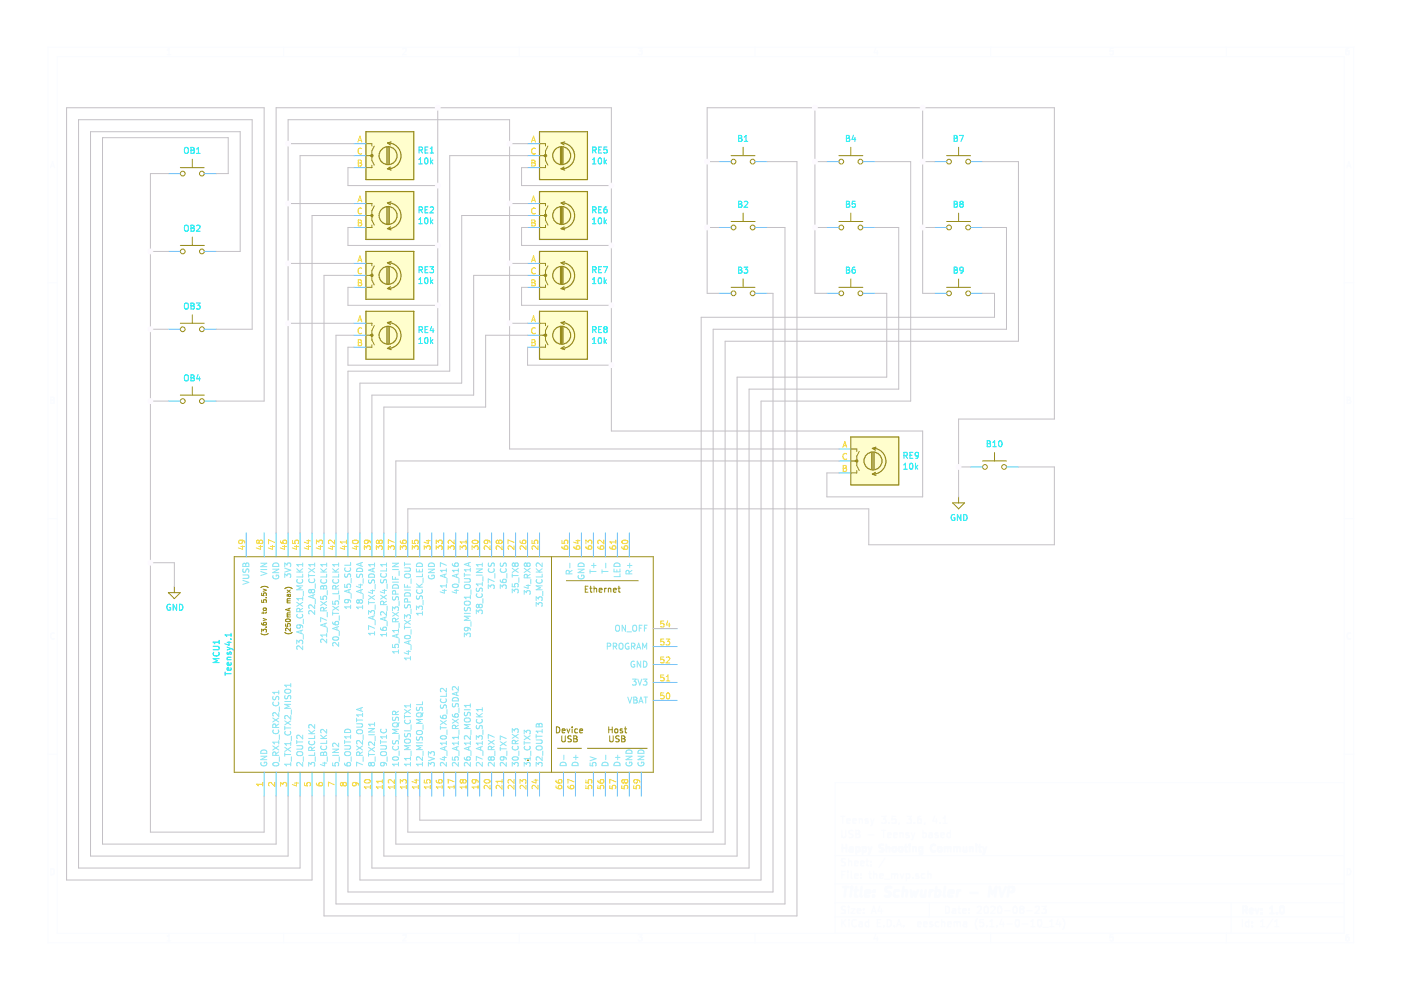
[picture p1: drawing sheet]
<svg xmlns="http://www.w3.org/2000/svg" width="297mm" height="210mm" viewBox="0 0 297 210" stroke-linecap="round" stroke-linejoin="round" font-family="sans-serif">
<path d="M.2 0h296.9v209.9h-296.9z" fill-rule="evenodd" fill="#fff" stroke="#fff" stroke-width=".21"/>
<g fill="none" stroke="#fafcff" stroke-width=".21">
<path d="M10.2 10h276.8v189.9h-276.8zM12.1 12h272.9v185.9h-272.9zM35.4 11.6h.8M35.4 10.6l.4-.3v1.3M60.1 10v2M85.4 10.4l.5-.1 .2 .3-.8 1h.8M110.1 10v2M135.3 10.3h.8l-.4 .5 .4 .1v.5l-.2 .2-.6-.2M160.1 10v2M185.6 10.2l-.3 .9h.9M186 10.7v.9M210 10v2"/>
<path d="M236 10.3h-.6l-.1 .6 .7-.1v.6l-.2 .2-.5-.2M260 10v2M285.9 10.3h-.4l-.1 .3-.1 .7 .2 .3 .5-.2-.1-.6h-.4l-.2 .2M10.7 35.6l.4-1.3 .5 1.3M10.8 35.2h.7M285.6 35.6l.4-1.3 .4 1.3M285.7 35.2h.6M10.2 60h1.9M285 60h2M10.8 84.2h.4l.3 .3-.3 .3 .3 .3-.2 .4h-.5zM10.8 84.8h.4M285.6 84.2h.5l.2 .3-.2 .3 .3 .3-.2 .4h-.6z"/>
<path d="M285.6 84.8h.5M10.2 109.9h1.9M285 109.9h2M11.5 134.3a.58 .58 0 0 0-.8 .5 .58 .58 0 0 0 .8 .6M286.4 134.3a.58 .58 0 0 0-.8 .5 .58 .58 0 0 0 .8 .6M10.2 159.9h1.9M285 159.9h2M178.3 173.1h.8M178.5 176.1v1.2l.3 .3 .4-.1 .1-.2v-1.2M178.7 173.1v1.5M179.6 174.1l.7-.2-.1-.2-.4-.1-.2 .2v.7h.6M180.8 176.2l-.5-.1-.3 .1v.5l.7 .2 .1 .4-.3 .3-.5-.1"/>
<path d="M180.8 174.1l.7-.2v-.2l-.4-.1-.3 .2 .1 .7h.6M181.5 176.1h.5l.2 .3v.3l-.2 .1 .2 .1 .1 .4-.3 .3h-.5zM181.5 176.8h.5M182.2 173.7l.2-.1 .4 .1v.9M182.2 173.6v1M184 173.7l-.3-.1-.2 .2v.2l.5 .1v.4h-.5M184.1 177h1.1M184.6 173.6l.4 1M185 174.6l-.4 .5M185.3 173.6l-.3 1M186.9 176.1h.9M186.9 173.1h.9l-.5 .6 .5 .1v.7l-.3 .1-.6-.1"/>
<path d="M187.3 176.1v1.5M188.2 177.1l.7-.2-.1-.2-.4-.1-.2 .2v.7h.6M188.5 174.5v.1M189.5 177.1l.7-.2-.1-.2-.4-.1-.2 .2v.7h.6M189.9 173.1h-.7l-.1 .7 .7-.1 .2 .2-.1 .6-.2 .1-.6-.1M190.7 174.5l-.2 .3M190.8 176.7l.2-.1 .4 .1 .1 .9M190.8 176.6v1M192.3 173.1h.9l-.5 .6 .5 .1v.7l-.2 .1-.7-.1M192.7 176.7l-.4-.1-.2 .2 .1 .2 .5 .1v.4h-.6M193.2 176.6l.4 1M193.6 177.6l-.4 .5"/>
<path d="M193.9 174.5v.1M193.9 176.6l-.3 1M195.2 173.1l-.4 .1a1.16 1.16 0 0 0-.1 1.3l.4 .1 .2-.1 .1-.6-.3-.2h-.4l-.2 .2M195.7 176.7l.4-.1 .3 .3-.1 .5-.2 .2-.4-.1M195.7 176.1v1.5M196.1 174.5l-.1 .3M197 176.7h.6l.1 .9M197.7 176.9l-.8 .3 .3 .4 .5-.1M198.2 173l-.4 1.1h.9M198.5 173.6v1M198.9 176.7l-.4-.1-.2 .2 .1 .2 .5 .1v.4h-.6M199.3 174.5v.1"/>
<path d="M199.5 177.1l.7-.2v-.2l-.5-.1-.2 .2 .1 .7h.6M199.9 174.6h.9M199.9 173.5l.5-.4v1.5M201.5 176.7l-.4-.1-.3 .3 .1 .5 .2 .2 .4-.1M201.5 176.1v1.5M285 165.9h-107.9v32M10.8 184.2a.65 .65 0 0 1 .7 .6 .65 .65 0 0 1-.7 .7zM35.4 198.5l.4-.3v1.3M35.4 199.5h.8M60.1 197.9v2M85.4 198.3l.5-.1 .2 .3-.8 1h.8M110.1 197.9v2"/>
<path d="M135.3 198.2h.8l-.4 .5 .4 .1v.6l-.2 .1-.6-.1M160.1 197.9v2M177.1 194.4h107.9M177.1 191.4h107.9M177.1 187.4h107.9M177.1 181.4h107.9M178.5 185.5h.5M178.5 195v1.5M178.7 195.6l.6 .9M179.2 184.8h-.7v1.5M179.3 192.2h-.6l-.3 .2 .1 .4 .7 .3v.4l-.2 .2-.6-.1M179.3 182.1h-.6l-.3 .2 .1 .4 .7 .3v.4l-.2 .2-.6-.1"/>
<path d="M179.3 195l-.8 .8M179.8 184.8v.1M179.8 185.3v1M179.9 182.1v1.5M179.9 192.2v.1M179.9 192.7v1M179.9 182.7l.2-.1h.4v1M180 195v.1M180 195.5v1M180.5 192.7h.8l-.8 1h.8M180.5 184.8v1.3l.2 .2M181.2 185.8l.7-.2-.1-.3h-.4l-.2 .2 .1 .7h.5"/>
<path d="M181.2 183.1l.7-.2-.1-.3h-.4l-.2 .2 .1 .7h.5M181.5 195.1a.59 .59 0 0 0-.7 0 .59 .59 0 0 0-.2 .7 .56 .56 0 0 0 .3 .6 .56 .56 0 0 0 .6-.1M181.8 193.2l.7-.2-.1-.2-.4-.1-.2 .2v.7h.6M182.2 195.5h.6v1M182.5 183.1l.7-.2-.1-.3h-.4l-.2 .2 .1 .7h.5M182.6 186.1v.2M182.6 185.3v.2M182.8 195.8l-.5 .1-.2 .2 .2 .4 .5-.1M183.1 193.5v.2M183.1 192.8v.1M183.6 182.6h.6M183.8 182.1v1.3l.4 .2"/>
<path d="M184.2 195.5h-.5l-.2 .2v.6l.2 .2 .5-.1M184.2 195v1.5M184.2 185.3h.6M184.4 184.8v1.3l.4 .2M184.7 183.4v.2M184.7 182.6v.2M184.8 193.7l.4-1.5 .5 1.5M184.9 193.2h.7M185.2 185.4l.3-.1h.3l.1 1M185.2 184.8v1.5M185.6 198.1l-.3 .9h.9M186 198.6v.9"/>
<path d="M186 195.7h.5M186.5 192.1l-.3 1.1h.9M186.5 185.8l.7-.2v-.3h-.5l-.2 .2 .1 .7h.6M186.7 195h-.7v1.5h.7M186.9 192.7v1M187.4 196.3v.2M187.5 186.4h1.2M187.6 182l-1.3 1.9M188.1 195a.76 .76 0 0 1 .9 .7 .76 .76 0 0 1-.9 .8zM189 185.4l.5-.1 .2 .2M189 185.3v1M189.6 196.3v.2"/>
<path d="M189.7 185.5l.2-.2h.3l.1 1M189.7 185.5v.8M190.1 196.5l.5-1.5 .5 1.5M190.2 196h.8M190.9 185.3l.3 1 .4-1M191.6 196.3v.2M192.2 185.3h.4l.3 .2-.1 .6-.2 .2-.4-.1M192.2 185.3v1.5M193.5 186.1v.2M194.5 196l.7-.2v-.3h-.5l-.2 .2 .1 .7h.6M194.7 185.3h-.3l-.2 .2v.2l.5 .1v.4h-.5M195.8 196l.7-.2v-.3h-.5l-.2 .2 .1 .7h.6"/>
<path d="M196.1 185.3h-.4l-.3 .2v.6l.3 .2 .4-.1M196.7 185.4l.2-.1h.4l.1 1M196.7 184.8v1.5M197 191.4v3M197.7 195.5h-.4l-.2 .2 .1 .2 .5 .1v.4h-.6M199 195.5h-.4l-.3 .2 .1 .6 .2 .2 .4-.1M199.7 195.6l.2-.1h.3l.1 1M199.7 195v1.5M200.5 192.2a.75 .75 0 0 1 .8 .7 .75 .75 0 0 1-.8 .8zM201 196l.7-.2-.1-.3h-.4l-.2 .2v.7h.6M202 192.8h.5l.1 .9M202.3 195.6l.4-.1 .2 .2"/>
<path d="M202.3 195.5v1M202.6 193l-.5 .1-.2 .2 .2 .4 .5-.1M202.9 195.7l.3-.2h.3l.1 1M202.9 195.7v.8M203.1 192.7h.6M203.3 192.2v1.3l.4 .2M204.1 193.2l.7-.2-.1-.2-.4-.1-.2 .2 .1 .7h.5M204.3 195.5h.6v1M204.9 195.8l-.5 .1-.2 .2 .2 .4 .5-.1M205.4 193.5v.2M205.4 192.8v.1M207.2 192.3l.6-.1 .3 .4-.9 1.1h.9"/>
<path d="M207.2 194.8a1.71 1.71 0 0 0 0 2.2M208.5 195h-.7l-.1 .7 .7-.1 .2 .2-.1 .5-.2 .2-.6-.2M208.8 192.3l.4-.1a.85 .85 0 0 1-.2 1.5l-.2-.2-.1-.4zM209.2 196.3v.2M209.9 196.5h.8M209.9 195.4l.4-.4v1.5M210 197.9v2M210.1 192.3l.6-.1 .3 .4-1 1.1h1M211.4 196.3v.2M211.7 192.2h.2a.8 .8 0 0 1 .5 .7 .8 .8 0 0 1-.5 .8 1 1 0 0 1-.2-1.5zM212.4 194.9l-.4 1.1h.9M212.7 195.5v1"/>
<path d="M213 193.1h1.2M213.5 195.9h1.1M214.9 192.3l.2-.1a.8 .8 0 0 1 .6 .7 .8 .8 0 0 1-.6 .8l-.3-.6zM215.5 195h.1a.8 .8 0 0 1 .6 .7 .8 .8 0 0 1-.6 .8 .97 .97 0 0 1-.1-1.5zM216.5 192.8l-.3-.3 .3-.3h.3l.3 .2-.3 .4M216.5 192.8l-.3 .3 .1 .4 .2 .2h.3l.3-.3v-.3l-.3-.3M216.5 192.8h.3M216.8 195.9h1.1M217.7 193.1h1.2M218.6 196.5h.8M218.6 195.4l.4-.4v1.5M219.5 192.3l.6-.1 .2 .1 .1 .3-1 1.1h1"/>
<path d="M220.1 195.1l.4-.1a.85 .85 0 0 1-.1 1.5l-.3-.2-.1-.4zM220.9 192.2h.9l-.5 .6 .4 .1v.6l-.2 .2-.6-.2M221.1 196.6h1.2M222.6 196.5h.8M222.6 195.4l.4-.4v1.5M224.3 194.9l-.3 1.1h.9M224.7 195.5v1M225.3 194.8a1.71 1.71 0 0 1 0 2.2M236 198.2h-.6l-.1 .6 .7-.1v.7l-.2 .1-.5-.1M260 197.9v2M261 191.4v6.5M263.4 195v1.5"/>
<path d="M264.8 195.5h-.5l-.2 .2 .1 .7h.6M264.8 195v1.5M265.5 196.3v.2M265.5 195.5v.2M267.3 196.5h.8M267.3 195.4l.4-.4v1.5M269.8 194.9l-1.2 1.9M270.3 196.5h.8M270.3 195.4l.4-.4v1.5M285.6 184.2a.65 .65 0 0 1 .8 .6 .65 .65 0 0 1-.8 .7zM285.9 198.2h-.4l-.1 .3-.1 .7 .2 .3 .5-.1-.1-.7h-.4l-.2 .2"/>
</g>
<g fill="none" stroke="#fafcff" stroke-width=".38">
<path d="M178.6 179.1v1.5M178.6 179.8h.9M179.5 179.1v1.5M180.2 179.7h.5l.1 .9M180.8 179.9l-.7 .3 .2 .4 .5-.1M181.5 179.7l.4-.1 .3 .3v.5l-.3 .2-.4-.1M181.5 179.6v1.5M182.9 179.7l.4-.1 .3 .3-.1 .5-.2 .2-.4-.1M182.9 179.6v1.5M184.1 179.6l.4 1M184.8 179.6l-.3 1M187.3 179.1h-.6l-.3 .2 .1 .4 .7 .3v.4l-.2 .2-.6-.1"/>
<path d="M187.9 179.7l.3-.1 .3 .1 .1 .9M187.9 179.1v1.5M189.3 179.7l.2-.1 .4 .1v.7l-.2 .2-.4-.2zM190.6 179.7l.3-.1 .4 .1 .1 .6-.2 .2-.3 .1-.3-.2zM191.8 179.6h.6M192 179.1v1.3l.4 .2M192.9 179.1v.1M192.9 179.6v1M193.6 179.7l.2-.1 .4 .1v.9M193.6 179.6v1M195.6 179.7l-.5-.1-.2 .3v.5l.2 .2 .5-.1M195.6 179.6v1.2l-.3 .3-.4-.1"/>
<path d="M198.3 179.2a.71 .71 0 0 0-1 .5 .71 .71 0 0 0 .7 .9l.3-.2M198.9 179.7l.2-.1 .5 .1v.6l-.1 .2-.4 .1-.2-.2zM200.3 179.7l.4-.1 .2 .2M200.3 179.6v1M200.9 179.8l.2-.2 .4 .1 .1 .9M200.9 179.8v.8M202.3 179.7l.4-.1 .2 .2M202.3 179.6v1M202.9 179.8l.2-.2 .4 .1 .1 .9M202.9 179.8v.8M204.3 179.6l.1 .9 .3 .1 .2-.2M204.9 179.6v1"/>
<path d="M205.6 179.7l.3-.1 .3 .1 .1 .9M205.6 179.6v1M207 179.1v.1M207 179.6v1M207.5 179.6h.6M207.7 179.1v1.3l.4 .2M208.4 179.6l.4 1M209.1 179.6l-.3 1M184.5 180.6l-.4 .5M208.8 180.6l-.4 .5M263.5 193l.7-.1 .2-.2-.1-.4-.2-.1h-.6v1.5M263.9 193l.5 .7"/>
<path d="M265 193.2l.7-.2-.1-.2-.4-.1-.2 .2v.7h.6M266.2 192.7l.3 1 .4-1M267.5 193.5v.2M267.5 192.8v.1M269.2 193.7h.9M269.2 192.6l.5-.4v1.5M270.7 193.5v.2M271.5 192.3l.2-.1a.8 .8 0 0 1 .6 .7 .8 .8 0 0 1-.6 .8l-.3-.6z"/>
</g>
<g fill="none" stroke="#fafcff" stroke-width=".51">
<path d="M178.8 188.1h1.1M179.3 188.1l-.2 2M180.5 188.8l-.2 1.3M180.6 188.1l-.1 .2M180.6 188.1l.1 .1-.2 .1M181.2 188.8h.7M181.5 188.1l-.2 1.7 .1 .2 .4 .1M182.7 188.1l-.2 1.7 .2 .3M183.5 189.4l1-.2-.1-.4h-.6l-.3 .2v1h.8M185.2 189.9v.2M185.3 188.8l.1 .1-.1 .1M185.3 188.8v.2"/>
<path d="M189 188.2l-.8-.1-.4 .4 .1 .4 .8 .4v.6a.91 .91 0 0 1-1.1 .1M190.6 188.8h-.8l-.2 .3-.1 .6 .4 .4 .6-.1M191.5 188.9l.3-.1h.4v1.3M191.6 188.1l-.3 2M193.1 188.8l.2 1.3 .5-1 .3 1 .5-1.3M195.4 188.8l-.1 1.2 .5 .1 .3-.2M196.3 188.8l-.2 1.3M197.2 188.8l-.2 1.3M197.8 188.8h-.4l-.3 .3M198.4 188.8h.8l.2 .3-.1 .6a.66 .66 0 0 1-1 .3M198.5 188.1l-.2 2M200.3 188.1l-.2 1.7 .3 .3"/>
<path d="M201.1 189.4l1-.2v-.4h-.8l-.2 1 .2 .3 .6-.1M203 188.8l-.1 1.3M203.6 188.8h-.4l-.2 .3M205.7 189.3h1.6M209.6 190.1l.3-2 .5 1.4 .8-1.4-.2 2M211.9 188.1l.4 2 .9-2M213.8 189.1h.7l.3-.2a.52 .52 0 0 0-.1-.8h-.8l-.3 2"/>
</g>
<g fill="none" stroke="#968b1c" stroke-width=".21">
<path d="M38.2 35.5h5.1M40.8 33.8v1.7M77.6 30.5h1.3v.5M77.6 33h1.3M78.9 35v.5h-1.3M79.4 31l-.5 1v2l.5 1M114.4 30.5h1.3v.5M114.4 33h1.3M115.7 35v.5h-1.3M116.2 31l-.5 1v2l.5 1M155 33h5.1M157.5 31.2v1.8"/>
<path d="M177.9 33h5M180.4 31.2v1.8M200.7 33h5.1M203.2 31.2v1.8M38.2 52h5.1M40.8 50.3v1.7M77.6 43.2h1.3v.5M77.6 55.8h1.3v.6M77.6 58.4h1.3M77.6 45.7h1.3M78.9 47.7v.5h-1.3M79.4 43.7l-.5 1v2l.5 1"/>
<path d="M79.4 56.4l-.5 1v2l.5 1M114.4 55.8h1.3v.6M114.4 58.4h1.3M114.4 43.2h1.3v.5M114.4 45.7h1.3M115.7 47.7v.5h-1.3M116.2 43.7l-.5 1v2l.5 1M116.2 56.4l-.5 1v2l.5 1M155 47h5.1M157.5 45.2v1.8M157.5 59.1v1.8M177.9 47h5"/>
<path d="M180.4 45.2v1.8M180.4 59.1v1.8M200.7 47h5.1M203.2 45.2v1.8M203.2 59.1v1.8M38.2 68.5h5.1M40.8 66.8v1.7M77.6 68.5h1.3v.5M77.6 71.1h1.3M78.9 60.4v.5h-1.3M78.9 73.1v.5h-1.3M79.4 69l-.5 1.1v2l.5 1"/>
<path d="M114.4 68.5h1.3v.5M114.4 71.1h1.3M115.7 60.4v.5h-1.3M115.7 73.1v.5h-1.3M116.2 69l-.5 1.1v2l.5 1M155 60.9h5.1M177.9 60.9h5M200.7 60.9h5.1M38.2 83.8h5.1M40.8 82v1.8M180.4 95.2h1.3v.5M180.4 97.7h1.3"/>
<path d="M181.7 99.8v.5h-1.3M182.2 95.7l-.5 1v2.1l.5 1M208.3 97.7h5.1M210.9 96v1.7M49.7 118h88.8v45.7h-88.8zM116.9 118v45.7M202 106.6h2.5l-1.3 1.3zM203.2 105.4v1.2M35.7 125.7h2.5l-1.2 1.2zM37 124.4v1.3M55.3 134.3a1.2 1.2 0 0 0 1.6 0M55.3 124.6a1.2 1.2 0 0 1 1.6 0"/>
<path d="M55.5 127.2v.5h.5l-.1-.4 .5-.1v.5M55.5 125.8v.4l.5 .1-.1-.5h.5v.5M55.5 132a.38 .38 0 0 0 .4 .5h.5v-.5h-.5v.3l.1 .2M55.5 134v-.6l.4 .3 .1-.3 .4 .1v.5M55.8 131.1l.7 .3-.7 .2M55.8 129.7v.4M55.8 124.9l.7 .2-.7 .3M55.9 129h.5v.3l-.5 .1zM56.4 133h.1M56.4 126.7h.1M56.5 129.7l-.2 .3h-.8M60.4 134.1a1.13 1.13 0 0 0 1.5 0"/>
<path d="M60.4 124.8a1.13 1.13 0 0 1 1.5 0M60.5 132.3v.4l.5 .1v-.5h.5v.5M60.6 131.3a.5 .5 0 0 1 .6-.1 .5 .5 0 0 1 .3 .5 .59 .59 0 0 1-1-.2zM60.9 130.8h.7M60.9 127.8h.7M60.9 125.1l.7 .5M61 127.4l-.1 .1 .1 .3M61 130.4l-.1 .1 .1 .3M61 130.4h.6M61 127.4h.6M61.1 126l.1 .4h.4l-.1-.4h-.5l-.1 .2v.2M61.3 129v.5"/>
<path d="M61.6 133.2v.6l-.8-.6-.3 .2 .1 .4M61.6 126.9l-.7 .1v.2l.1 .2M61.6 129.9l-.7 .1v.2l.1 .2M61.6 128.9l-1.1 .4 1.1 .3M61.6 125.1l-.7 .5M120.1 123.1h15.2M124.1 124.9h.4M124.7 124.3h-.6v1.3h.6M125.1 124.7h.4M125.2 124.3v1.1l.3 .2M125.9 124.8h.5l.1 .8M125.9 124.3v1.3"/>
<path d="M127 125.1l.6-.1v-.2l-.4-.1-.2 .2 .1 .6h.5M128.2 124.7v.9M128.6 124.7l-.4 .2M129 124.8h.5v.8M129 124.7v.9M130.1 125.1l.6-.1-.1-.2-.3-.1-.2 .2v.6h.5M131 124.7h.5M131.2 124.3v1.1l.3 .2M118 154.1a.64 .64 0 0 1 .7 .7 .64 .64 0 0 1-.7 .6zM118.2 158.7h5.1M119.1 156v1.1l.3 .2 .3-.1 .1-.1v-1.1M119.2 155l.6-.1-.1-.3-.3-.1-.2 .2v.6h.5"/>
<path d="M120.2 154.5l.3 .9 .3-.9M121.1 156.1l-.5-.1-.2 .3 .1 .3 .6 .2v.4h-.7M121.3 154.1v.1M121.3 154.5v.9M121.7 156h.4l.2 .3-.2 .3 .3 .3-.1 .3-.6 .1zM121.7 156.6h.4M122.4 154.6l-.3-.1-.2 .3 .1 .5h.4M122.9 155l.6-.1v-.3l-.4-.1-.2 .2 .1 .6h.5M124.5 158.7h12.7M129.1 154.1v1.3M129.1 154.7h.7M129.3 156v1.1l.2 .2 .4-.1 .1-.1v-1.1"/>
<path d="M129.8 154.1v1.3M130.4 154.7l.5-.1v.7h-.5zM131.3 156.1l-.5-.1-.3 .3 .2 .3 .5 .2v.4h-.7M131.8 156h.4l.3 .3-.3 .3 .3 .3-.1 .3-.6 .1zM131.8 156.6h.4M132 154.6l-.3-.1-.2 .2 .1 .2 .4 .1v.3h-.5M132.4 154.5h.5M132.6 154.1v1.1l.3 .2M111.9 161.2h.1"/>
<circle cx="38.7" cy="36.8" r=".51"/>
<circle cx="42.8" cy="36.8" r=".51"/>
<circle cx="155.5" cy="34.3" r=".51"/>
<circle cx="159.6" cy="34.3" r=".51"/>
<circle cx="178.4" cy="34.3" r=".51"/>
<circle cx="182.4" cy="34.3" r=".51"/>
<circle cx="201.2" cy="34.3" r=".51"/>
<circle cx="205.3" cy="34.3" r=".51"/>
<circle cx="38.7" cy="53.3" r=".51"/>
<circle cx="42.8" cy="53.3" r=".51"/>
<circle cx="155.5" cy="48.2" r=".51"/>
<circle cx="159.6" cy="48.2" r=".51"/>
<circle cx="178.4" cy="48.2" r=".51"/>
<circle cx="182.4" cy="48.2" r=".51"/>
<circle cx="201.2" cy="48.2" r=".51"/>
<circle cx="205.3" cy="48.2" r=".51"/>
<circle cx="38.7" cy="69.8" r=".51"/>
<circle cx="42.8" cy="69.8" r=".51"/>
<circle cx="155.5" cy="62.2" r=".51"/>
<circle cx="159.6" cy="62.2" r=".51"/>
<circle cx="178.4" cy="62.2" r=".51"/>
<circle cx="182.4" cy="62.2" r=".51"/>
<circle cx="201.2" cy="62.2" r=".51"/>
<circle cx="205.3" cy="62.2" r=".51"/>
<circle cx="38.7" cy="85" r=".51"/>
<circle cx="42.8" cy="85" r=".51"/>
<circle cx="208.8" cy="99" r=".51"/>
<circle cx="212.9" cy="99" r=".51"/>
</g>
<g fill="none" stroke="#64bcfa" stroke-width=".21">
<path d="M35.7 36.8h2.5M43.3 36.8h2.5M75 30.5h2.6M75 35.5h2.6M75 33h2.6M111.9 30.5h2.5M111.9 35.5h2.5M111.9 33h2.5M152.5 34.3h2.5M160.1 34.3h2.5M175.3 34.3h2.6M182.9 34.3h2.6"/>
<path d="M198.2 34.3h2.5M205.8 34.3h2.5M35.7 53.3h2.5M43.3 53.3h2.5M75 55.8h2.6M75 58.4h2.6M75 43.2h2.6M75 48.2h2.6M75 45.7h2.6M111.9 55.8h2.5M111.9 58.4h2.5M111.9 43.2h2.5"/>
<path d="M111.9 48.2h2.5M111.9 45.7h2.5M152.5 48.2h2.5M160.1 48.2h2.5M175.3 48.2h2.6M182.9 48.2h2.6M198.2 48.2h2.5M205.8 48.2h2.5M35.7 69.8h2.5M43.3 69.8h2.5M75 60.9h2.6M75 68.5h2.6"/>
<path d="M75 73.6h2.6M75 71.1h2.6M111.9 60.9h2.5M111.9 68.5h2.5M111.9 73.6h2.5M111.9 71.1h2.5M152.5 62.2h2.5M160.1 62.2h2.5M175.3 62.2h2.6M182.9 62.2h2.6M198.2 62.2h2.5M205.8 62.2h2.5"/>
<path d="M35.7 85h2.5M43.3 85h2.5M177.9 95.2h2.5M177.9 97.7h2.5M205.8 99h2.5M213.4 99h2.5M52.2 113v5M56 113v5M58.5 113v5M61.1 113v5M63.6 113v5M66.2 113v5"/>
<path d="M68.7 113v5M71.2 113v5M73.8 113v5M76.3 113v5M78.9 113v5M81.4 113v5M83.9 113v5M86.5 113v5M89 113v5M91.5 113v5M94.1 113v5M96.6 113v5"/>
<path d="M99.2 113v5M101.7 113v5M104.2 113v5M106.8 113v5M109.3 113v5M111.9 113v5M114.4 113v5M120.7 113v5M123.3 113v5M125.8 113v5M128.4 113v5M130.9 113v5"/>
<path d="M133.4 113v5M177.9 100.3h2.5M138.5 137.1h5.1M138.5 133.3h5.1M138.5 148.5h5.1M138.5 144.7h5.1M138.5 140.9h5.1M56 163.7v5.1M58.5 163.7v5.1M61.1 163.7v5.1M63.6 163.7v5.1M66.2 163.7v5.1"/>
<path d="M68.7 163.7v5.1M71.2 163.7v5.1M73.8 163.7v5.1M76.3 163.7v5.1M78.9 163.7v5.1M81.4 163.7v5.1M83.9 163.7v5.1M86.5 163.7v5.1M89 163.7v5.1M91.5 163.7v5.1M94.1 163.7v5.1M96.6 163.7v5.1"/>
<path d="M99.2 163.7v5.1M101.7 163.7v5.1M104.2 163.7v5.1M106.8 163.7v5.1M109.3 163.7v5.1M111.9 163.7v5.1M114.4 163.7v5.1M119.5 163.7v5.1M122 163.7v5.1M125.8 163.7v5.1M128.4 163.7v5.1M130.9 163.7v5.1"/>
<path d="M133.4 163.7v5.1M136 163.7v5.1"/>
</g>
<g fill="none" stroke="#00fdff" stroke-width=".21">
<path d="M39.1 31.4l.3-.2a.44 .44 0 0 1 .5 .5v.6l-.5 .2-.3-.2zM40.5 31.2l.6 .2v.3l-.2 .2 .3 .2-.1 .4h-.6zM40.5 31.9h.4M41.7 32.5h.7M41.7 31.6l.4-.4v1.3M88.9 31.8h.6l.1-.2-.1-.3-.6-.1v1.2M89.2 31.8l.4 .6M90.1 31.8h.5M90.7 31.2h-.6v1.2h.6M91.2 32.4h.7M91.2 31.5l.4-.3v1.2M125.7 31.8h.6l.1-.2-.1-.3-.6-.1v1.2"/>
<path d="M126 31.8l.4 .6M126.9 31.8h.5M127.5 31.2h-.6v1.2h.6M128.7 31.2h-.6l-.1 .6 .2-.1h.4l.1 .6-.2 .1-.5-.1M156.6 28.7h.4l.3 .3-.3 .3 .3 .2-.2 .5h-.5zM156.6 29.3h.4M157.8 30h.7M157.8 29.1l.4-.4v1.3M179.5 28.7h.4l.2 .3-.2 .3 .3 .2-.3 .5h-.4zM179.5 29.3h.4M181 28.7l-.4 .8h.8M181.3 29.1v.9"/>
<path d="M202.3 28.7h.4l.3 .3-.3 .3 .3 .2-.2 .5h-.5zM202.3 29.3h.4M203.4 28.7h.9l-.6 1.3M39.1 47.9l.3-.1a.44 .44 0 0 1 .5 .4v.6l-.5 .2-.3-.2zM40.5 47.8l.6 .1v.3l-.2 .2 .3 .2-.1 .4h-.6zM40.5 48.4h.4M41.7 47.9l.5-.1 .2 .3-.8 .9h.8M88.9 44.5h.6l.1-.2-.1-.3-.6-.1v1.2M88.9 57.2h.6l.1-.2-.1-.3-.6-.1v1.2M89.2 57.2l.4 .6M89.2 44.5l.4 .6M90.1 57.2h.5"/>
<path d="M90.1 44.5h.5M90.7 56.6h-.6v1.2h.6M90.7 43.9h-.6v1.2h.6M91.1 56.6h.8l-.4 .4 .4 .2-.1 .6-.7-.1M91.2 44l.5-.1 .2 .3-.8 .9h.8M125.7 57.2h.6l.1-.2-.1-.3-.6-.1v1.2M125.7 44.5h.6l.1-.2-.1-.3-.6-.1v1.2M126 44.5l.4 .6M126 57.2l.4 .6M126.9 57.2h.5M126.9 44.5h.5M127.5 56.6h-.6v1.2h.6"/>
<path d="M127.5 43.9h-.6v1.2h.6M127.9 56.6h.9l-.5 1.2M128.6 43.9h-.3l-.3 .5 .1 .6 .5 .1v-.7l-.3-.1-.3 .3M156.6 57.2h.4M156.6 42.7h.4l.3 .2-.3 .4 .3 .2-.2 .4h-.5zM156.6 56.6h.4l.3 .3-.3 .3 .3 .3-.2 .4h-.5zM156.6 43.3h.4M157.7 56.6h.8l-.4 .5 .4 .1v.5l-.2 .2-.6-.1M157.8 42.8l.5-.1 .2 .3-.8 .9h.8M179.5 57.2h.4M179.5 42.7h.4l.2 .2-.2 .4 .3 .2-.3 .4h-.4zM179.5 43.3h.4"/>
<path d="M179.5 56.6h.4l.2 .3-.2 .3 .3 .3-.3 .4h-.4zM181.3 56.6h-.3a.79 .79 0 0 0-.1 1.3h.4l.1-.5-.3-.3h-.2l-.3 .3M181.3 42.7h-.6l-.1 .6 .5-.1 .3 .2v.3l-.3 .2-.5-.1M202.3 57.2h.4M202.3 42.7h.4l.3 .2-.3 .4 .3 .2-.2 .4h-.5zM202.3 43.3h.4M202.3 56.6h.4l.3 .3-.3 .3 .3 .3-.2 .4h-.5zM203.7 43.2l-.2 .3v.2l.2 .2h.4l.1-.2v-.2l-.2-.3M203.7 43.2l-.2-.2 .2-.3h.3l.2 .2-.2 .3M203.7 43.2h.3M204.2 57.2l-.2 .2h-.4l-.1-.2 .1-.4 .4-.2 .2 .3-.1 .9-.5 .1M39.1 64.4l.3-.1a.44 .44 0 0 1 .5 .4v.6l-.5 .2-.3-.2z"/>
<path d="M39.1 79.7l.3-.2a.44 .44 0 0 1 .5 .4v.7l-.5 .2-.3-.2zM40.5 64.3l.6 .1v.3l-.2 .2 .3 .2-.1 .4h-.6zM40.5 79.5l.6 .1v.4l-.2 .1 .3 .2-.1 .4-.6 .1zM40.5 64.9h.4M41.6 64.3h.8l-.4 .4 .4 .2v.5l-.2 .1-.6-.1M42 79.4l-.3 .9h.8M42.3 79.9v.9M88.9 69.9h.6l.1-.2-.1-.3-.6-.1v1.2M89.2 69.9l.4 .6M90.1 69.9h.5M90.7 69.3h-.6v1.2h.6M91.5 69.2l-.3 .9h.8"/>
<path d="M91.8 69.7v.8M125.7 69.9h.6l.1-.2-.1-.3-.6-.1v1.2M126 69.9l.4 .6M126.9 69.9h.5M127.5 69.3h-.6v1.2h.6M128.3 69.8l-.3-.2 .3-.3 .4 .1v.3l-.2 .1M128.3 69.8l-.3 .2v.3l.3 .2h.3l.1-.2v-.4l-.2-.1M128.3 69.8h.2M40.5 80.1h.4M191.7 96.6l.6-.1 .1-.2-.1-.3-.6-.1v1.3M192 96.6l.4 .6M192.9 96.5h.5"/>
<path d="M193.5 95.9h-.6v1.3h.6M194.7 96.5l-.2 .2-.3-.1-.1-.6 .4-.1 .2 .3v.7l-.2 .2-.3 .1M209.3 93.4l.6 .2v.3l-.2 .2 .3 .2-.1 .4h-.6zM209.3 94.1h.4M210.5 94.7h.7M210.5 93.8l.4-.4v1.3M211.8 93.6l.2-.2a.67 .67 0 0 1 .5 .7 .67 .67 0 0 1-.5 .6l-.3-.5zM45.2 137h1l.3 .3v.2l-.3 .3h-1M45.3 138.3a.56 .56 0 0 0 .1 .7 .56 .56 0 0 0 .8 0l.3-.3-.2-.4M46.5 139.6h-1.3l.9 .5-.9 .4h1.3M46.5 135.8v.7M46.5 136.1h-1.3l.3 .4"/>
</g>
<g fill="#fffecd" stroke="#fffecd" stroke-width=".25">
<path d="M77.6 53.3h10.1v10.2h-10.1z" fill-rule="evenodd"/>
<path d="M77.6 66h10.1v10.2h-10.1z" fill-rule="evenodd"/>
<path d="M114.4 27.9h10.1v10.2h-10.1z" fill-rule="evenodd"/>
<path d="M114.4 40.6h10.1v10.2h-10.1z" fill-rule="evenodd"/>
<path d="M114.4 53.3h10.1v10.2h-10.1z" fill-rule="evenodd"/>
<path d="M114.4 66h10.1v10.2h-10.1z" fill-rule="evenodd"/>
<path d="M77.6 40.6h10.1v10.2h-10.1z" fill-rule="evenodd"/>
<path d="M180.4 92.7h10.1v10.1h-10.1z" fill-rule="evenodd"/>
<path d="M77.6 27.9h10.1v10.2h-10.1z" fill-rule="evenodd"/>
</g>
<g fill="none" stroke="#968b1c" stroke-width=".25">
<path d="M77.6 27.9h10.1v10.2h-10.1zM82 31.2v3.6M82.3 30.3a2.74 2.74 0 0 1 2.7 2.8 2.74 2.74 0 0 1-2.7 2.7M82.3 31.2v3.6M82.5 31.2v3.6M82.8 35.4l-.6 .4 .7 .2M82.9 30.1l-.7 .2 .6 .4M114.4 27.9h10.1v10.2h-10.1zM118.8 31.2v3.6M119.1 30.3a2.74 2.74 0 0 1 2.7 2.8 2.74 2.74 0 0 1-2.7 2.7M119.1 31.2v3.6M119.3 31.2v3.6"/>
<path d="M119.6 35.4l-.6 .4 .7 .2M119.7 30.1l-.7 .2 .6 .4M77.6 40.6h10.1v10.2h-10.1zM77.6 53.3h10.1v10.2h-10.1zM82 43.9v3.6M82 56.6v3.6M82.3 55.7a2.74 2.74 0 0 1 2.7 2.7 2.74 2.74 0 0 1-2.7 2.8M82.3 43a2.74 2.74 0 0 1 2.7 2.7 2.74 2.74 0 0 1-2.7 2.8M82.3 43.9v3.6M82.3 56.6v3.6M82.5 43.9v3.6M82.5 56.6v3.6"/>
<path d="M82.8 48.1l-.6 .4 .7 .2M82.9 55.5l-.7 .2 .6 .4M82.9 42.8l-.7 .2 .6 .4M114.4 53.3h10.1v10.2h-10.1zM114.4 40.6h10.1v10.2h-10.1zM118.8 43.9v3.6M118.8 56.6v3.6M119.1 43a2.74 2.74 0 0 1 2.7 2.7 2.74 2.74 0 0 1-2.7 2.8M119.1 55.7a2.74 2.74 0 0 1 2.7 2.7 2.74 2.74 0 0 1-2.7 2.8M119.1 43.9v3.6M119.1 56.6v3.6M119.3 43.9v3.6"/>
<path d="M119.3 56.6v3.6M119.6 48.1l-.6 .4 .7 .2M119.7 42.8l-.7 .2 .6 .4M119.7 55.5l-.7 .2 .6 .4M77.6 66h10.1v10.2h-10.1zM82 69.3v3.6M82.3 68.4a2.74 2.74 0 0 1 2.7 2.7 2.74 2.74 0 0 1-2.7 2.8M82.3 69.3v3.6M82.5 69.3v3.6M82.8 60.8l-.6 .4 .7 .2M82.8 73.5l-.6 .4 .7 .2M82.9 68.2l-.7 .2 .6 .4"/>
<path d="M114.4 66h10.1v10.2h-10.1zM118.8 69.3v3.6M119.1 68.4a2.74 2.74 0 0 1 2.7 2.7 2.74 2.74 0 0 1-2.7 2.8M119.1 69.3v3.6M119.3 69.3v3.6M119.6 60.8l-.6 .4 .7 .2M119.6 73.5l-.6 .4 .7 .2M119.7 68.2l-.7 .2 .6 .4M180.4 92.7h10.1v10.1h-10.1zM184.8 96v3.5M185.1 95a2.74 2.74 0 0 1 2.7 2.8 2.74 2.74 0 0 1-2.7 2.7M185.1 96v3.5"/>
<path d="M185.3 96v3.5M185.7 94.8l-.7 .3 .6 .4M185.6 100.1l-.6 .4 .7 .3"/>
<circle cx="82.3" cy="33" r="1.9"/>
<circle cx="119.1" cy="33" r="1.9"/>
<circle cx="82.3" cy="45.7" r="1.9"/>
<circle cx="82.3" cy="58.4" r="1.9"/>
<circle cx="119.1" cy="45.7" r="1.9"/>
<circle cx="119.1" cy="58.4" r="1.9"/>
<circle cx="82.3" cy="71.1" r="1.9"/>
<circle cx="119.1" cy="71.1" r="1.9"/>
<circle cx="185.1" cy="97.7" r="1.9"/>
</g>
<g fill="#968b1c" stroke="#968b1c" stroke-width=".21">
<circle cx="78.9" cy="58.4" r=".25"/>
<circle cx="78.9" cy="71.1" r=".25"/>
<circle cx="115.7" cy="33" r=".25"/>
<circle cx="115.7" cy="45.7" r=".25"/>
<circle cx="115.7" cy="58.4" r=".25"/>
<circle cx="115.7" cy="71.1" r=".25"/>
<circle cx="78.9" cy="45.7" r=".25"/>
<circle cx="181.7" cy="97.7" r=".25"/>
<circle cx="78.9" cy="33" r=".25"/>
</g>
<g fill="none" stroke="#f6d93b" stroke-width=".21">
<path d="M75.9 30.1l.4-1.2 .4 1.2M76 33.9h.4l.2 .3-.2 .3 .3 .3-.1 .4h-.6zM76 34.5h.4M76 29.8h.6M76.7 31.5a.56 .56 0 0 0-.8 .5 .56 .56 0 0 0 .8 .5M112.7 30.1l.4-1.2 .4 1.2M112.8 33.9h.4l.3 .3-.3 .3 .3 .3-.1 .4h-.6zM112.8 34.5h.4M112.8 29.8h.6M113.5 31.5a.56 .56 0 0 0-.8 .5 .56 .56 0 0 0 .8 .5M75.9 55.5l.4-1.3 .4 1.3M75.9 42.8l.4-1.2 .4 1.2"/>
<path d="M76 59.3h.4l.2 .3-.2 .3 .3 .3-.1 .3-.6 .1zM76 46.6h.4l.2 .3-.2 .3 .3 .3-.1 .4h-.6zM76 59.9h.4M76 47.2h.4M76 55.2h.6M76 42.5h.6M76.7 56.9a.56 .56 0 0 0-.8 .5 .56 .56 0 0 0 .8 .5M76.7 44.2a.56 .56 0 0 0-.8 .5 .56 .56 0 0 0 .8 .5M112.7 42.8l.4-1.2 .4 1.2M112.7 55.5l.4-1.3 .4 1.3M112.8 59.3h.4l.3 .3-.3 .3 .3 .3-.1 .3-.6 .1zM112.8 59.9h.4"/>
<path d="M112.8 46.6h.4l.3 .3-.3 .3 .3 .3-.1 .4h-.6zM112.8 47.2h.4M112.8 55.2h.6M112.8 42.5h.6M113.5 56.9a.56 .56 0 0 0-.8 .5 .56 .56 0 0 0 .8 .5M113.5 44.2a.56 .56 0 0 0-.8 .5 .56 .56 0 0 0 .8 .5M75.9 68.2l.4-1.3 .4 1.3M76 72h.4l.2 .3-.2 .3 .3 .3-.1 .3-.6 .1zM76 72.6h.4M76 67.9h.6M76.7 69.6a.56 .56 0 0 0-.8 .5 .56 .56 0 0 0 .8 .5M112.7 68.2l.4-1.3 .4 1.3"/>
<path d="M112.8 72h.4l.3 .3-.3 .3 .3 .3-.1 .3-.6 .1zM112.8 72.6h.4M112.8 67.9h.6M113.5 69.6a.56 .56 0 0 0-.8 .5 .56 .56 0 0 0 .8 .5M178.7 94.9l.4-1.3 .4 1.3M178.8 98.7h.4l.3 .2-.3 .4 .3 .2-.1 .4h-.6zM178.8 99.3h.4M178.8 94.5h.6M179.5 96.3a.56 .56 0 0 0-.8 .5 .56 .56 0 0 0 .8 .5M51 115.9h.9M51.2 114.5l.2 .3-.1 .3-.6 .1-.1-.4 .3-.3 .7 .1 .2 .2 .1 .3M51.4 115.7v.8l-.9-.3"/>
<path d="M54.8 115.9h.9M55 114.8l-.3-.3-.3 .3 .1 .4h.3l.2-.2M55 114.8l.2-.3h.2l.3 .3-.1 .3-.2 .2-.3-.1-.1-.2M55 114.8v.2M55.2 115.7v.8l-.8-.3M57.4 115.9h.8M57.8 115.7v.8l-.9-.3M58.2 115l-1.3-.5v.8M59.5 114.6l.1 .5 .4 .2 .6-.1 .1-.6-.2-.1-.5 .1v.4l.2 .3M59.9 115.9h.9M60.3 115.7v.8l-.9-.3M62 114.6v.6l.6 .1-.1-.5 .3-.3h.3l.2 .3-.1 .5"/>
<path d="M62.5 115.9h.8M62.9 115.7v.8l-.9-.3M65 115.9h.8M65 114.6h.8M65.4 115.7v.8l-.9-.3M65.4 114.5v.8l-.9-.4M67.1 115.3v-.8l.5 .4 .1-.3 .4-.1 .3 .3-.2 .5M67.5 115.9h.9M67.9 115.7v.8l-.9-.3M70.1 115.9h.8M70.5 115.7v.8l-.9-.3M70.9 114.5v.8l-.9-.8-.4 .3 .2 .5"/>
<path d="M72.6 115.9h.8M73 115.7v.8l-.9-.3M73.4 114.9h-1.2l.3 .4M73.4 114.5v.8M74.8 114.6a.61 .61 0 0 1 .7-.1 .61 .61 0 0 1 .4 .6 .76 .76 0 0 1-1.2-.3zM75.1 115.9h.9M75.6 115.7v.8l-.9-.3M77.3 116.5v-.8l.4 .5 .2-.4h.5l.1 .2-.1 .5M77.8 114.5l.2 .3v.3l-.6 .1-.1-.4 .2-.3 .7 .1 .3 .2v.3M79.8 116.5v-.8l.5 .5 .1-.4h.5l.2 .2-.2 .5M80.3 114.8l.3-.3h.2l.3 .3-.1 .3-.2 .2-.3-.1-.2-.2M80.3 114.8l-.2-.3-.3 .3 .1 .4h.3l.1-.2"/>
<path d="M80.3 114.8v.2M82.3 116.5v-.8l.5 .5 .1-.4h.6l.1 .2-.1 .5M83.6 115l-1.3-.5v.8M84.9 114.6l.1 .5 .4 .2 .6-.1 .1-.6-.2-.1-.5 .1-.1 .4 .3 .3M84.9 116.5v-.8l.4 .5 .2-.4h.5l.1 .2-.1 .5M87.4 114.6v.6l.6 .1-.1-.5 .2-.3h.3l.3 .3-.2 .5M87.4 116.5v-.8l.5 .5 .1-.4h.5l.2 .2-.2 .5M89.9 116.5v-.8l.5 .5 .2-.4h.5l.1 .2-.1 .5M90.4 114.6h.8M90.8 114.5v.8l-.9-.4M92.5 115.3v-.8l.5 .4 .1-.3 .4-.1 .3 .3-.2 .5M92.5 116.5v-.8l.5 .5 .1-.4h.5l.2 .2-.2 .5"/>
<path d="M95 116.5v-.8l.5 .5 .1-.4h.6l.1 .2-.1 .5M96.3 114.5v.8l-.9-.8-.4 .3 .1 .5M97.6 116.5v-.8l.4 .5 .2-.4h.5l.1 .2-.1 .5M98.8 114.5v.8M98.8 114.9h-1.2l.3 .4M100.1 116.5v-.8l.5 .5 .1-.4h.5l.2 .2-.2 .5M100.2 114.6a.61 .61 0 0 1 .7-.1 .61 .61 0 0 1 .4 .6 .76 .76 0 0 1-1.2-.3zM103.2 114.5l.2 .3v.3l-.6 .1-.2-.4 .3-.3 .7 .1 .3 .2v.3M103.9 115.7v.8l-.9-.8-.4 .3 .2 .5M105.7 114.8l-.2-.3-.3 .3 .1 .4h.3l.1-.2M105.7 114.8l.3-.3h.2l.2 .3v.3l-.2 .2-.4-.1-.1-.2M105.7 114.8v.2"/>
<path d="M106.4 115.7v.8l-.9-.8-.3 .3 .1 .5M109 115l-1.3-.5v.8M109 115.7v.8l-.9-.8-.4 .3 .1 .5M110.3 114.6l.1 .5 .4 .2 .6-.1 .1-.6-.2-.1-.5 .1-.1 .4 .3 .3M111.5 115.7v.8l-.9-.8-.3 .3 .1 .5M112.8 114.6v.6l.6 .1-.1-.5 .2-.3h.3l.3 .3-.2 .5M114.1 115.7v.8l-1-.8-.3 .3 .1 .5M119.1 114.6v.6l.6 .1-.1-.5 .3-.3h.3l.2 .3-.1 .5M119.1 115.9v.2a.79 .79 0 0 0 1.3 .1l-.1-.4h-.6l-.1 .4 .3 .3M121.7 115.9v.2a.79 .79 0 0 0 1.2 .1l-.1-.4h-.5l-.1 .4 .2 .3M122.1 114.6h.8M122.5 114.5v.8l-.9-.4"/>
<path d="M124.2 115.9v.2a.79 .79 0 0 0 1.3 .1l-.1-.4h-.6l-.1 .4 .3 .3M124.2 115.3v-.8l.5 .4 .1-.3 .5-.1 .2 .3-.1 .5M126.8 115.9v.2a.79 .79 0 0 0 1.2 .1l-.1-.4h-.5l-.2 .4 .3 .3M128 114.5v.8l-.9-.8-.3 .3 .1 .5M129.3 115.9v.2a.79 .79 0 0 0 1.3 .1l-.2-.4h-.5l-.1 .4 .2 .3M130.6 114.9h-1.3l.3 .4M130.6 114.5v.8M131.8 115.9v.2a.79 .79 0 0 0 1.3 .1l-.1-.4h-.6l-.1 .4 .3 .3M132 114.6a.61 .61 0 0 1 .7-.1 .61 .61 0 0 1 .3 .6 .76 .76 0 0 1-1.2-.3zM140.7 131.7h-.6v.6l.2-.1 .4 .1v.5l-.2 .1-.4-.1M140.7 135.5h-.6v.6l.2-.1 .4 .1v.5l-.2 .2-.4-.2M140.7 139.3h-.6v.6l.2-.1 .4 .1v.5l-.2 .2-.4-.2"/>
<path d="M141.2 135.5h.8l-.4 .5 .3 .1 .1 .4-.2 .3-.6-.2M141.3 139.4l.5-.1 .2 .3-.8 1h.8M141.6 131.6l-.3 .9h.8M141.9 132.1v.8M140.7 146.9h-.6v.6l.2-.1 .4 .1v.5l-.2 .2-.4-.2M140.7 143.1h-.6v.6l.2-.1 .4 .1v.5l-.2 .2-.4-.2M141.3 144.4h.7M141.3 143.5l.3-.4v1.3M141.4 147l.2-.1a.67 .67 0 0 1 .4 .6 .67 .67 0 0 1-.4 .7l-.3-.5zM55.7 165.9v.7M55.7 166.3h-1.3l.4 .3M58.2 165.9v.8l-.9-.8-.4 .2 .2 .5"/>
<path d="M59.5 166.7v-.8l.5 .4 .1-.3 .4-.1 .3 .2-.2 .6M62.5 166h.8M62.9 165.8v.8l-.9-.3M64.6 166v.6h.6l-.2-.5 .3-.2h.3l.2 .2-.1 .5M67.1 166l.1 .5 .5 .1 .6-.1v-.5l-.2-.1-.4 .1-.1 .4 .2 .2M70.9 166.4l-1.3-.6v.9M72.7 166.1l.3-.2h.2l.2 .2v.4l-.2 .1h-.2l-.3-.2M72.7 166.1l-.2-.2-.3 .2v.3l.2 .2 .3-.2M72.7 166.1v.3M75.3 165.9l.2 .2-.1 .4-.1 .1h-.5l-.1-.5 .3-.2 .9 .2 .1 .4M77.4 165.4a.61 .61 0 0 1 .7-.2 .61 .61 0 0 1 .4 .6 .76 .76 0 0 1-1.2-.2zM78.5 166.5v.7"/>
<path d="M78.5 166.9h-1.2l.3 .3M81.1 166.9h-1.3l.3 .3M81.1 165.3v.7M81.1 166.5v.7M81.1 165.7h-1.3l.3 .3M83.6 166.9h-1.3l.4 .3M83.6 165.3v.8l-.9-.8-.4 .2 .2 .5M83.6 166.5v.7M84.9 166.1v-.8l.4 .4 .2-.3 .4-.1 .2 .2-.1 .6M86.1 166.9h-1.2l.3 .3M86.1 166.5v.7M87.8 165.4h.9"/>
<path d="M88.2 165.2v.8l-.8-.3M88.7 166.9h-1.3l.4 .3M88.7 166.5v.7M89.9 165.4v.6h.7l-.2-.5 .3-.2h.3l.2 .2-.1 .5M91.2 166.9h-1.3l.4 .3M91.2 166.5v.7M92.5 165.4l.1 .4 .4 .2h.6l.1-.6-.2-.1-.5 .1v.4l.2 .2M93.8 166.9h-1.3l.3 .3M93.8 166.5v.7M96.3 166.9h-1.3l.4 .3M96.3 166.5v.7M96.3 165.8l-1.3-.6v.9"/>
<path d="M98.1 165.5l-.2-.2-.3 .2 .1 .5h.3l.1-.2M98.1 165.5l.2-.2h.3l.2 .2v.4l-.2 .1h-.4l-.1-.2M98.1 165.5v.3M98.8 166.9h-1.2l.3 .3M98.8 166.5v.7M100.7 165.3l.2 .2-.1 .4-.6 .1-.1-.5 .3-.2 .7 .1 .2 .1 .1 .4M101.4 166.9h-1.3l.4 .3M101.4 166.5v.7M102.8 165.4a.61 .61 0 0 1 .7-.2 .61 .61 0 0 1 .4 .6 .76 .76 0 0 1-1.3-.2zM103.9 166.5v.8l-.9-.8-.4 .3 .2 .4M106.4 165.7h-1.2l.3 .3M106.4 166.5v.8l-.9-.8-.3 .3 .1 .4"/>
<path d="M106.4 165.3v.7M109 165.3v.8l-.9-.8-.4 .2 .1 .5M109 166.5v.8l-.9-.8-.4 .3 .1 .4M110.3 166.1v-.8l.4 .4 .2-.3 .4-.1 .2 .2-.1 .6M111.5 166.5v.8l-.9-.8-.3 .3 .1 .4M113.2 165.4h.9M113.6 165.2v.8l-.9-.3M114.1 166.5v.8l-1-.8-.3 .3 .1 .4M117.9 165.4l.1 .4 .4 .2h.6l.1-.6-.2-.1-.5 .1v.4l.2 .2M117.9 166.6v.3a.79 .79 0 0 0 1.2 .1l-.1-.4h-.5l-.1 .4 .2 .2M120.4 166.6v.3a.79 .79 0 0 0 1.3 .1l-.2-.4h-.5l-.1 .4 .2 .2M121.7 165.8l-1.3-.6v.9"/>
<path d="M124.2 165.4v.6h.6l-.1-.5 .3-.2h.3l.2 .2-.1 .5M124.2 166.6v.6h.6l-.1-.2 .1-.4h.6l.1 .2-.1 .4M126.8 165.4l.1 .4 .4 .2h.6l.1-.6-.2-.1-.5 .1-.1 .4 .3 .2M126.8 166.6v.6h.6l-.2-.2 .2-.4h.5l.1 .2-.1 .4M129.3 166.6v.6h.6l-.1-.2 .1-.4h.5l.2 .2-.2 .4M130.6 165.8l-1.3-.6v.9M131.8 166.6v.6h.6l-.1-.2 .1-.4h.6l.1 .2-.1 .4M132.4 165.5l-.3-.2-.3 .2 .2 .5h.3l.1-.2M132.4 165.5l.2-.2h.3l.2 .2-.1 .4-.1 .1h-.4l-.1-.2M132.4 165.5v.3M134.4 166.6v.6h.6l-.1-.2 .1-.4h.5l.1 .2-.1 .4M134.9 165.3l.3 .2-.1 .4-.6 .1-.1-.5 .2-.2 .7 .1 .3 .1v.4"/>
</g>
<g fill="none" stroke="#00d4d6" stroke-width=".21">
<path d="M88.8 33.8l.4-.3v1.3M88.8 34.8h.7M90.2 33.6l.1-.1a.69 .69 0 0 1 .4 .6 .69 .69 0 0 1-.4 .7 .83 .83 0 0 1-.1-1.2zM91.3 33.5v1.3M91.4 34.3l.4 .5M91.8 33.9l-.5 .5M125.6 34.8h.7M125.6 33.8l.4-.3v1.3M127 33.6l.1-.1a.69 .69 0 0 1 .5 .6 .69 .69 0 0 1-.5 .7l-.3-.5zM128.1 33.5v1.3M128.2 34.3l.4 .5M128.6 33.9l-.5 .5"/>
<path d="M88.8 46.5l.4-.3v1.2M88.8 59.2l.4-.3v1.2M88.8 47.4h.7M90.1 59l.2-.1a.69 .69 0 0 1 .4 .6 .69 .69 0 0 1-.4 .6l-.3-.4zM90.1 46.3l.2-.1a.69 .69 0 0 1 .4 .6 .69 .69 0 0 1-.4 .6l-.3-.4zM91.3 46.2v1.2M91.3 58.9v1.2M91.4 59.7l.4 .4M91.4 47l.4 .4M91.8 59.3l-.5 .5M91.8 46.6l-.5 .5M125.6 46.5l.4-.3v1.2"/>
<path d="M125.6 59.2l.4-.3v1.2M125.6 47.4h.7M127 59l.1-.1a.69 .69 0 0 1 .5 .6 .69 .69 0 0 1-.5 .6l-.3-.4zM127 46.3l.1-.1a.69 .69 0 0 1 .5 .6 .69 .69 0 0 1-.5 .6l-.3-.4zM128.1 46.2v1.2M128.1 58.9v1.2M128.2 47l.4 .4M128.2 59.7l.4 .4M128.6 46.6l-.5 .5M128.6 59.3l-.5 .5M88.8 60.1h.7M88.8 71.9l.4-.3v1.2"/>
<path d="M88.8 72.8h.7M90.1 71.7l.2-.1a.69 .69 0 0 1 .4 .6 .69 .69 0 0 1-.4 .6l-.3-.5zM91.3 71.6v1.2M91.4 72.3l.4 .5M91.8 72l-.5 .5M125.6 60.1h.7M125.6 72.8h.7M125.6 71.9l.4-.3v1.2M127 71.7l.1-.1a.69 .69 0 0 1 .5 .6 .69 .69 0 0 1-.5 .6l-.3-.5zM128.1 71.6v1.2M128.2 72.3l.4 .5M128.6 72l-.5 .5"/>
<path d="M191.6 99.5h.8M191.6 98.6l.4-.4v1.3M193 98.3l.1-.1a.69 .69 0 0 1 .5 .7 .69 .69 0 0 1-.5 .6l-.3-.5zM194.1 98.2v1.3M194.2 99l.4 .5M194.6 98.6l-.5 .5M202.4 109.2a.59 .59 0 0 0-.7 .5 .59 .59 0 0 0 .7 .6l.1-.5h-.3M203.7 109.1v1.3l-.7-1.3v1.3M204.3 109.1a.64 .64 0 0 1 .7 .6 .64 .64 0 0 1-.7 .7zM36.1 128.2a.59 .59 0 0 0-.7 .6 .59 .59 0 0 0 .7 .5l.1-.4h-.3M37.4 128.1v1.3l-.7-1.3v1.3M38.1 128.1a.64 .64 0 0 1 .7 .7 .64 .64 0 0 1-.7 .6z"/>
<path d="M48.2 139.9h.8M48.2 137.2l.8 .3M48.2 136.2h.8M48.2 138.3v.3l.1 .2 .2-.1 .1-.4h.3v.5M48.6 136v.8l-.9-.3M48.9 135.5h.1M49 139.3l-.8 .1 .1 .5M49 134.3v.7M49 137.5l-.8 .3M49 137.5l.4 .3M49 134.6h-1.3l.4 .4M47.7 142.5v.7"/>
<path d="M47.7 142.8h1.3M48.9 141.6l.1 .3-.2 .2h-.6v-.5l.3-.1 .1 .6M48.9 140.5l.1 .3-.2 .2h-.6v-.5l.3-.1 .1 .6"/>
</g>
<g fill="none" stroke="#8ce5f3" stroke-width=".21">
<path d="M51.6 119.5l.2-.1 .3 .3 .1-.3h.3l.3 .2v.5h-1.3zM52.1 119.7v.4M55.3 119.4h1.3l-1.3 .8h1.3M58 119.5a.66 .66 0 0 1 .8-.1 .66 .66 0 0 1 .3 .7h-1.3zM64.2 119.7h-1.3l.4 .4M64.2 119.4v.7M66.7 119.7h-1.3l.4 .4M66.7 119.4v.7M69.3 119.7h-1.3l.3 .4M69.3 119.4v.7M71.8 119.7h-1.3l.4 .4M71.8 119.4v.7"/>
<path d="M74.3 119.2v.6h-1.2M76.5 119.4v.6M76.9 119.2l-1.3 .5 1.3 .4M79.4 119.4v.7M79.4 119.7h-1.3l.4 .4M81.9 119.4v.7M81.9 119.7h-1.2l.3 .4M83.2 119.4h1.3l-1.3 .8h1.3M85.8 119.2v.8M85.8 119.6h1.2M88.5 119.5a.66 .66 0 0 1 .7-.1 .66 .66 0 0 1 .4 .7h-1.3zM91 119.5a.66 .66 0 0 1 .8-.1 .66 .66 0 0 1 .3 .7h-1.3z"/>
<path d="M94.6 119.8l-1.2-.5v.9M95.9 119.5v.2a.79 .79 0 0 0 1.3 .1l-.1-.4h-.6l-.1 .4 .2 .3M99.4 119.4v.6M99.7 119.2l-1.3 .5 1.3 .4M102.3 119.4v.7M102.3 119.7h-1.3l.3 .4M103.6 119.4l-.1 .4 .3 .3 .3-.1 .2-.6h.4v.7M106.1 119.4v.4l.2 .3 .3-.1 .3-.6h.3l.1 .7M109.2 119.6l-.3-.2-.3 .2v.2l.3 .3 .3-.3M109.2 119.6l.2-.2h.3l.2 .2-.1 .4-.2 .1h-.2l-.2-.3M109.2 119.6v.2M111.7 119.6l-.3-.2-.3 .2v.2l.3 .3 .3-.3"/>
<path d="M111.7 119.6l.2-.2h.4l.1 .2v.4l-.2 .1h-.3l-.2-.3M111.7 119.6v.2M114.9 119.4v.8l-.9-.8-.3 .2 .1 .5M120.8 119.4v1M122.7 119.5a.66 .66 0 0 1 .8-.1 .66 .66 0 0 1 .3 .7h-1.2zM125.4 119.9h1M125.9 119.4v1M128.4 119.4v1M130.4 119.5a.66 .66 0 0 1 .7-.1 .66 .66 0 0 1 .3 .7h-1.2zM133 119.9h1M133.5 119.4v1M51.5 121.9h1l.3 .3-.1 .3-.2 .1h-1"/>
<path d="M51.5 123l1.3 .5-1.3 .4M51.6 120.6l-.1 .5 .2 .3 .3-.2 .3-.5h.3l.1 .7M55.3 120.8h1.3M55.3 121.2l1.3 .4-1.3 .4M57.8 120.7h1.3l-1.3 .7h1.3M57.9 122a.59 .59 0 0 0 .6 .7 .59 .59 0 0 0 .5-.7h-.4v.2M60.4 120.2v-.8l.5 .4 .1-.4h.5l.1 .2-.1 .6M60.4 122.4v-.7l.5 .4 .1-.4 .6 .1-.1 .6M60.4 120.5l1.2 .4-1.2 .4M62.9 121.3h1.3M62.9 136.5v-.8l.5 .5 .1-.4 .4-.1 .3 .3-.1 .5M62.9 127.7l1.3 .9"/>
<path d="M62.9 120.6l.7 .7M63 122.9a.58 .58 0 0 0 .5 .8 .58 .58 0 0 0 .6-.8M63 130.3a.56 .56 0 0 0 .5 .7 .56 .56 0 0 0 .6-.7M63.5 132.5l.2 .2-.1 .4h-.6l-.1-.4 .3-.2h.7l.2 .2 .1 .4M63.6 129.7l-.1-.6-.5-.1-.1 .7h1.3M63.8 133.7v.6M64.2 124.2h-1.3l.9 .4-.9 .4h1.3M64.2 121.7v.6h-1.3M64.2 137v.7l-.9-.7-.4 .2 .1 .5M64.2 126.9h-1.3l.4 .4M64.2 126.5v.8M64.2 133.6l-1.3 .4 1.3 .4"/>
<path d="M64.2 129l-.6 .4M64.2 127.7l-1.3 .9M64.2 120.6l-.7 .5M64.3 125.4v.9M64.3 131.3v.9M64.3 134.5v1M65.4 122h1.3M65.4 121.7v.7M65.4 120.5l1.3 .9M65.6 122.7a.56 .56 0 0 0 .1 .8 .56 .56 0 0 0 .7 0l.3-.4-.1-.4M65.7 125l-.3 .2v.3l.3 .2M65.7 125.7h.1"/>
<path d="M65.7 125h.1M65.8 125l.2 .2M66 125.2l.2-.2h.3l.2 .2v.3l-.2 .2h-.4l-.1-.2M66 125.5l-.2 .2M66 125.2v.3M66.4 126.2v.6M66.7 129.5v.8l-.9-.8-.4 .2 .2 .5M66.7 128.2v.8l-.9-.8-.4 .3 .2 .5M66.7 126.1l-1.3 .4 1.3 .4M66.7 120.5l-1.3 .9M66.8 123.8v.9M66.8 127v1"/>
<path d="M68 121.3h1.3M68 126.4v.6l.6 .1-.1-.5 .2-.2h.3l.3 .2-.2 .5M68 127.5l1.3 .9M68 120.6l.7 .7M68.1 124.3l.2-.1 .3 .2 .2-.3h.2l.3 .3v.5h-1.3zM68.1 122.9a.58 .58 0 0 0 .5 .8 .58 .58 0 0 0 .6-.8h-.1M68.6 124.4v.5M68.6 129.5v-.6l-.2-.1-.3 .1-.1 .6h1.3M68.9 132.2v.6M69.3 121.7v.6h-1.3M69.3 135.5v.8l-1-.8-.3 .2 .1 .5M69.3 131.5l-1.3-.5v.8"/>
<path d="M69.3 134.3v.7M69.3 134.6h-1.3l.3 .4M69.3 132.1l-1.3 .4 1.3 .5M69.3 128.8l-.7 .4M69.3 127.5l-1.3 .9M69.3 120.6l-.8 .5M69.4 125.2v.9M69.4 129.8v1M69.4 133.1v1M70.5 121.3h1.3M70.5 130.1h1.3M70.5 131.9v.2a.79 .79 0 0 0 1.3 .1l-.1-.3-.4-.1-.3 .2v.2l.3 .3"/>
<path d="M70.5 127.5v.6h.6l-.1-.2 .1-.4h.6l.1 .1-.1 .5M70.5 129.7v.7M70.5 128.6l1.3 .8M70.5 120.6l.8 .7M70.7 122.9a.58 .58 0 0 0 .4 .8 .58 .58 0 0 0 .6-.8M70.7 135.1a.68 .68 0 0 1 1.1 .3 .73 .73 0 0 1-1.3-.1zM71.2 124.9l-.1-.6-.1-.2-.3 .1-.2 .7h1.3M71.4 133v.6M71.8 121.7v.6h-1.3M71.8 136.2v.8l-.9-.8-.4 .3 .2 .5M71.8 125.3v.6h-1.3M71.8 132.8l-1.3 .5 1.3 .4"/>
<path d="M71.8 128.6l-1.3 .8M71.8 124.1l-.6 .5M71.8 120.6l-.7 .5M71.9 126.2v1M71.9 130.6v.9M71.9 133.8v1M73.1 123.9v.6l.6 .1-.2-.5 .3-.3h.3l.2 .3-.1 .5M73.1 121.7v.5l.1 .1h.3l.3-.5 .3-.1 .2 .2v.5M73.2 120.4a.55 .55 0 0 0 .1 .7 .55 .55 0 0 0 .7 0l.3-.3-.1-.4M73.6 127.1l.2 .2v.4l-.6 .1-.1-.5 .2-.2 .7 .1 .3 .1v.4M74 125v.7M74.3 128.7h-1.2l.3 .3"/>
<path d="M74.3 128.3v.7M74.3 124.9l-1.2 .5 1.2 .4M74.5 122.6v1M74.5 125.9v1M75.7 121.7l-.1 .5 .1 .2 .5-.1 .2-.5 .2-.1 .3 .3-.1 .4M75.7 120.7a.68 .68 0 0 1 .8-.2 .68 .68 0 0 1 .4 .7h-1.3zM76 124h.9M76.2 127.4l-.3-.2-.3 .2v.2l.3 .3 .3-.3M76.2 127.4l.2-.2h.2l.3 .2-.1 .4-.2 .1h-.2l-.2-.3M76.2 127.4v.2M76.4 123.8v.8l-.8-.3M76.5 125.1v.6"/>
<path d="M76.9 128.4v.7M76.9 128.7h-1.3l.4 .4M76.9 125l-1.3 .4 1.3 .4M77 122.7v1M77 126v.9M78.1 127.4v.7M78.1 130.3v-.8l.5 .4 .1-.4 .7 .1-.1 .7M78.1 127.8h1.3M78.1 126.2l1.3 .9M78.2 122.9l-.1 .5 .2 .2h.3l.3-.6 .3-.1 .2 .3v.5M78.3 121.8a.67 .67 0 0 1 .8-.1 .67 .67 0 0 1 .3 .7h-1.3zM78.6 125.2h.8"/>
<path d="M79 125v.8l-.9-.3M79.1 120.6v.6M79.1 130.7v.6M79.4 133.2l-1.3-.5v.8M79.4 133.9v.7M79.4 134.3h-1.3l.4 .3M79.4 130.6l-1.3 .4 1.3 .4M79.4 126.2l-1.3 .9M79.4 120.5l-1.3 .4 1.3 .4M79.5 123.9v1M79.5 128.2v1M79.5 131.5v1"/>
<path d="M80.7 133.1v.2l.3 .3 .7 .1 .2-.2-.1-.5h-.4l-.2 .2v.3l.2 .2M80.7 126.2l1.2 .8M80.8 122.9v.6M80.8 123.5h.1M80.8 121.6a.58 .58 0 0 0 .5 .8 .58 .58 0 0 0 .6-.7l-.1-.1M80.8 123.5h.4l.2-.5 .3-.1 .2 .2v.5M81.1 125.2h.8M81.3 128.2l-.1-.7h-.4l-.1 .7h1.2M81.5 125v.8l-.9-.3M81.6 130.9v.6M81.9 120.5v.6h-1.2M81.9 129.7v.8l-.9-.8-.3 .2 .1 .5"/>
<path d="M81.9 134.2v.7M81.9 134.5h-1.2l.3 .4M81.9 130.8l-1.2 .4 1.2 .4M81.9 127.5l-.6 .4M81.9 126.2l-1.2 .8M82.1 123.8v1M82.1 128.5v1M82.1 131.8v.9M83.2 129.5v-.8l.5 .4 .1-.4 .6 .1 .1 .5-.1 .2M83.2 136.7v.6h.6l-.1-.2 .1-.4h.6l.1 .1-.1 .5M83.2 122.2v.6h1.3M83.2 123.4h1.3"/>
<path d="M83.2 129.8l1.3 .9M83.2 120.8h1.3M83.3 126.5l-.1 .5 .3 .2 .3-.1 .2-.6h.4v.7M83.4 124.1a.66 .66 0 0 1 .8-.1 .66 .66 0 0 1 .3 .7h-1.3zM83.8 122.4v.4M83.9 126l-.1-.7h-.5l-.1 .7h1.3M83.9 131.8l-.1-.7h-.5l-.1 .7h1.3M84.1 134.5v.6M84.5 133.3v.8M84.5 137.8v.7M84.5 138.2h-1.3l.4 .3M84.5 134.4l-1.3 .4 1.3 .5"/>
<path d="M84.5 133.7h-1.3l.4 .4M84.5 131.1l-.6 .4M84.5 129.8l-1.3 .9M84.6 121.1v.9M84.6 127.5v.9M84.6 132.1v1M84.6 135.4v.9M85.8 120.4h1l.2 .2v.3l-.2 .2h-1M85.8 131.1v-.7l.4 .4 .2-.4h.4l.2 .2-.1 .5M85.8 123.9v.6h1.2M85.8 132.7v.7M85.8 133h1.2"/>
<path d="M85.8 131.5l1.2 .9M85.8 125.1h1.2M85.8 128.2v.5l.1 .2h.3l.3-.6 .3-.1 .2 .2v.5M85.8 134.9a.75 .75 0 0 1 1.2 .2 .73 .73 0 0 1-1.2-.1zM85.9 121.7h.9l.2 .3-.2 .4-.6 .1a.45 .45 0 0 1-.4-.5zM85.9 125.8a.67 .67 0 0 1 .8-.1 .67 .67 0 0 1 .3 .7h-1.2zM86.2 138.1h.8M86.4 124.1v.4M86.4 127.6v-.6h-.5l-.1 .6h1.2M86.6 137.9v.8l-.9-.3M86.7 135.9v.6M87 139.2v.7"/>
<path d="M87 139.5h-1.2l.3 .4M87 135.8l-1.2 .4 1.2 .5M87 131.5l-1.2 .9M87.2 122.7v1M87.2 129.2v.9M87.2 133.5v1M87.2 136.8v.9M88.3 120.6v.6h1.3v-.6M88.3 129.3v-.8l.5 .4 .1-.3h.6l-.1 .7M88.3 124.5h1.3M88.3 123.8l.7 .7M88.4 126.3l-.1 .5 .1 .2 .5-.1 .2-.5 .2-.1 .3 .2-.1 .5"/>
<path d="M88.4 125a.56 .56 0 0 0 .5 .8 .56 .56 0 0 0 .5-.8M88.9 120.8v.4M89.6 121.7v.6h-1.3M89.6 129.7v.7M89.6 130.1h-1.3l.3 .3M89.6 123.8l-.7 .5M89.7 122.6v.9M89.7 127.3v.9M90.8 120.7h1.3l-1.3 .7h1.3M90.9 122a.59 .59 0 0 0 .6 .7 .59 .59 0 0 0 .6-.7h-.5v.2M93.8 125.2h.8M94.2 125v.8l-.9-.3"/>
<path d="M94.3 121.8v.6M94.6 120.6v.7M94.6 123.8v.8M94.6 124.2h-1.2l.3 .4M94.6 120.9h-1.2l.3 .4M94.6 121.7l-1.2 .4 1.2 .4M94.8 122.6v1M96 124a.62 .62 0 0 1 .7-.2 .62 .62 0 0 1 .4 .6 .62 .62 0 0 1-.7 .2 .62 .62 0 0 1-.4-.6zM96.3 125.2h.9M96.7 125v.8l-.8-.3M96.8 121.8v.6M97.2 120.6v.7"/>
<path d="M97.2 120.9h-1.3l.4 .4M97.2 121.7l-1.3 .4 1.3 .4M97.3 122.6v1M98.4 121.5v.8M98.4 135v-.8l.5 .4 .2-.3h.5l.1 .2-.1 .5M98.4 122.7h1.1l.2 .2v.4l-.2 .1h-1.1M98.4 130.1h1.3M98.4 121.9h1.3M98.5 128.8l-.1 .5 .2 .2h.3l.3-.6 .3-.1 .2 .2v.5M98.6 124h.9l.2 .3-.2 .4-.6 .1a.44 .44 0 0 1-.5-.5zM98.6 127.5h.9l.2 .3-.2 .4-.6 .1a.44 .44 0 0 1-.5-.5zM99 133l.2 .3v.3l-.2 .2-.4-.1-.2-.4 .3-.3 .9 .2 .1 .4"/>
<path d="M99.7 120.5v.7M99.7 126.2v.8M99.7 126.6h-1.3l.4 .4M99.7 130.7h-1.3l1 .4-1 .4h1.3M99.7 120.8h-1.3l.4 .4M99.8 125v1M99.8 131.8v1M101 130.1v-.8l.5 .5 .1-.4h.5l.2 .2-.2 .5M101 120.6h1.3l-1.3 .8h1.3M101 122h1.3M101.1 124.7l-.1 .5 .1 .2h.4l.2-.6 .3-.1 .3 .2-.1 .5M101.1 125.9a.58 .58 0 0 0 .5 .8 .58 .58 0 0 0 .6-.7l-.1-.1"/>
<path d="M101.5 128.4l-.2-.3-.3 .3v.2l.2 .3 .3-.3M101.5 128.4l.3-.3h.2l.3 .3-.1 .3-.2 .2h-.2l-.3-.3M101.5 128.4v.2M102.3 123.5v.7M102.3 123.8h-1.3l.3 .4M102.4 122.3v.9M102.4 126.9v1M103.5 124.8v-.8l.5 .4 .1-.3 .5-.1 .2 .3-.1 .5M103.7 120.6a.56 .56 0 0 0 .5 .8 .56 .56 0 0 0 .5-.8M104.8 123.3l-1.3-.6v.9M104.9 121.6v1M106.1 124.8v-.8l.4 .4 .2-.3 .4-.1 .2 .3-.1 .5"/>
<path d="M106.1 122.9v.3l.3 .3h.7l.2-.2-.1-.4-.4-.1-.3 .2v.3l.3 .2M106.2 120.6a.56 .56 0 0 0 .5 .8 .56 .56 0 0 0 .5-.8M107.5 121.6v1M108.6 121.7v.7M108.6 123.8v.6h.6l-.1-.4 .2-.3h.3l.3 .3-.2 .4M108.6 125.7v-.8l.5 .5 .1-.4h.5l.2 .2-.2 .5M108.6 122h1.3M108.6 120.5l1.3 .9M109.9 120.5l-1.3 .9M110 122.5v1M111.1 126v-.8l.5 .5 .2-.4h.5l.1 .2-.1 .5M111.1 120.5l1.3 .9"/>
<path d="M111.6 124.1h.8M111.8 122.5v-.6l-.2-.1-.3 .1-.2 .6h1.3M112 124v.7l-.9-.3M112.4 121.8l-.6 .4M112.4 120.5l-1.3 .9M112.5 122.8v1M113.7 127.3v-.8l.5 .5 .1-.4 .4-.1 .2 .3-.1 .5M113.7 128.6v-.8l.5 .4 .1-.4h.5l.1 .2-.1 .6M113.7 121.3h1.2M113.7 120.6l.7 .7M113.8 122.9a.58 .58 0 0 0 .5 .8 .58 .58 0 0 0 .6-.8h-.1M114.9 121.7v.6h-1.2"/>
<path d="M114.9 124.2h-1.2l.9 .4-.9 .4h1.2M114.9 120.6l-.7 .5M115.1 125.4v.9M120.7 121.7l-.1-.7h-.4l-.2 .7h1.3M121.3 120.9l-.6 .5M122.6 120.7h1.2l-1.2 .7h1.2M122.6 122a.59 .59 0 0 0 .6 .7 .59 .59 0 0 0 .6-.7h-.5v.2M125.1 121.2h1.3M125.1 120.8v.7M127.6 121.2h1.3M127.6 120.8v.7M128.8 137h.6l.1-.2-.1-.3-.6-.1v1.2"/>
<path d="M130 137h.6l.2-.2-.1-.3-.7-.1v1.2M130.2 120.6v.6h1.2v-.6M130.3 137l.5 .6M130.6 132.7l.2-.1a.44 .44 0 0 1 .5 .4v.7l-.5 .1-.2-.1zM130.8 120.8v.4M131.3 136.5l.3-.1a.44 .44 0 0 1 .5 .4l-.1 .7-.4 .1-.3-.1zM131.4 121.7v.6h-1.2M132.6 132.6v1.2l-.7-1.2v1.2M132.9 134h1M133.3 136.4a.57 .57 0 0 0-.7 .6 .57 .57 0 0 0 .8 .5v-.4h-.3M133.4 121.7l-.1-.7h-.5l-.1 .7h1.3M133.9 137l.7-.1v-.4l-.7-.1v1.2"/>
<path d="M134 120.9l-.6 .5M134.2 132.7l.2-.1a.44 .44 0 0 1 .6 .4l-.1 .7-.5 .1-.2-.1zM134.2 137l.4 .6M135 137.6l.4-1.2 .4 1.2M135.1 137.3h.6M135.5 133.2h.4M136.1 132.6h-.6v1.2M136.2 137.6v-1.2l.5 .9 .4-.9v1.2M136.6 133.2h.4M137.2 132.6h-.6v1.2M55.5 159.1a.67 .67 0 0 1 .7-.1 .67 .67 0 0 1 .4 .7h-1.3zM57.8 158.2l1.3 .8"/>
<path d="M57.8 152.2l1.3 .9M57.9 147.6l-.1 .5 .3 .3 .3-.1 .2-.6h.4v.7M58 148.9a.56 .56 0 0 0 .5 .8 .56 .56 0 0 0 .5-.8M58 154.8a.56 .56 0 0 0 .5 .8 .56 .56 0 0 0 .5-.8M58.5 154.2l-.1-.6h-.4l-.2 .6h1.3M59.1 151.1v.8l-.9-.8-.4 .2 .2 .5M59.1 146.4v.8M59.1 157v.7M59.1 159.4l-.6 .5M59.1 158.2l-1.3 .8M59.1 157.4h-1.3l.4 .3M59.1 153.5l-.6 .4"/>
<path d="M59.1 152.2l-1.3 .9M59.1 146.8h-1.3l.4 .4M59.2 149.9v.9M59.2 155.8v1M60.4 160h1.2M60.4 154v.7M60.4 159.6v.7M60.4 148.7h1.2M60.4 158.5l1.2 .8M60.4 154.3h1.2M60.4 152.8l1.2 .9M60.4 147.5v.4l.1 .2h.4l.3-.6h.2l.2 .2v.5"/>
<path d="M60.5 155.1a.56 .56 0 0 0 .5 .8 .56 .56 0 0 0 .5-.8M60.5 146.2h1l.1 .2-.1 .5-.7 .1a.45 .45 0 0 1-.4-.6zM61.6 149.3h-1.2l.9 .5-.9 .4h1.2M61.6 157.7h-1.2l.3 .4M61.6 151.7v.8l-.9-.8-.3 .2 .1 .5M61.6 144.9v.7M61.6 157.3v.8M61.6 158.5l-1.2 .8M61.6 152.8l-1.2 .9M61.6 145.3h-1.2l.3 .3M61.8 150.5v1M61.8 156.1v1"/>
<path d="M62.9 157.3h1.3M62.9 158.1h1l.3 .2-.1 .4-.2 .1h-1M62.9 157v.7M63.1 159.4h.9l.2 .3-.2 .5h-.7a.44 .44 0 0 1-.4-.5zM64.2 155.9v.8l-.9-.8-.4 .2 .1 .5M65.4 155.6h1.3M65.4 154.8l.8 .8M65.6 157.1a.56 .56 0 0 0 .5 .8 .56 .56 0 0 0 .5-.8M66.1 159.1l-.1-.6h-.4l-.2 .6h1.3M66.7 153.6v.8l-.9-.8-.4 .3 .2 .4M66.7 156v.6h-1.3M66.7 159.5v.7h-1.3"/>
<path d="M66.7 158.4l-.6 .4M66.7 154.8l-.7 .6M68 156.6h1.3M68 155.9l.7 .7M68.1 159.6l.2-.1 .3 .2 .2-.3h.2l.3 .3v.5h-1.3zM68.1 158.2a.56 .56 0 0 0 .1 .7 .56 .56 0 0 0 .8 0l.3-.4-.2-.3M68.6 159.7v.5M69.3 154.6v.8l-1-.8-.3 .3 .1 .5M69.3 157v.6h-1.3M69.3 155.9l-.8 .5M70.5 158.8h1.3l-1.3 .7h1.3M71.8 157.6v.7l-.9-.7-.4 .2 .2 .5"/>
<path d="M73.1 157.3h1.2M73.1 158.1h1l.2 .2v.4l-.2 .1h-1M73.1 157v.7M73.1 154.8a.68 .68 0 0 1 .8-.2 .68 .68 0 0 1 .4 .7h-1.2zM73.2 159.4h1l.1 .3-.1 .5h-.7a.44 .44 0 0 1-.4-.5zM74.3 156.2h-1.2l.3 .4M74.3 155.9v.7M75.6 153.5h1l.3 .2v.2l-.3 .3h-1M75.6 152.3v.7M75.6 158.2l1.3 .8M75.6 152.7h1.3M75.8 154.8h.9l.2 .2-.2 .5-.7 .1a.44 .44 0 0 1-.4-.6z"/>
<path d="M76.5 150.1v.6M76.9 157v.8l-.9-.8-.4 .3 .1 .4M76.9 151.2v.7M76.9 151.6h-1.3l.4 .3M76.9 159.4l-.6 .5M76.9 158.2l-1.3 .8M76.9 150l-1.3 .4 1.3 .4M77 155.8v1M78.1 159.6v.7M78.1 160h1.3M78.1 158.5l1.3 .8M78.1 155.8h1.3"/>
<path d="M78.1 154.5h1.3l-1.3 .7h1.3M79.4 157.3v.8l-.9-.8-.4 .3 .2 .5M79.4 153.2v.7M79.4 158.5l-1.3 .8M79.4 153.6h-1.3l.4 .3M79.5 156.1v1M80.7 157.3h1.2M80.7 158.1h1l.2 .2v.4l-.2 .1h-1M80.7 157v.7M80.8 154.6a.56 .56 0 0 0 .5 .8 .56 .56 0 0 0 .5-.8M80.9 159.4h.9l.1 .3-.1 .5h-.7a.44 .44 0 0 1-.4-.5zM81.9 155.9v.7"/>
<path d="M81.9 156.2h-1.2l.3 .4M83.3 152.1l-.1 .4 .1 .2h.5l.2-.6h.3l.2 .2-.1 .5M83.3 157l-.1 .5 .3 .2 .3-.1 .2-.5h.4v.6M83.3 158.2a.56 .56 0 0 0 .6 .8 .56 .56 0 0 0 .5-.8M83.4 153.3a.84 .84 0 0 1 1.1 .3l-.2 .4-.7 .1a.45 .45 0 0 1-.4-.5zM83.9 151.5l-.1-.7h-.5l-.1 .7h1.3M84.5 154.6h-1.3l.9 .5-.9 .4h1.3M84.5 150.8l-.6 .4M84.6 153.2l-.4 .7M84.6 155.8v1M84.6 159.2v1M85.8 151.6v.7"/>
<path d="M85.8 155h1.2M85.8 151.9h1.2M85.8 150.4l1.2 .9M85.8 155.5v.5l.1 .2h.3l.3-.6 .3-.1 .2 .2v.5M85.8 156.9l.4-.2 .6 .1 .2 .2v.4a.8 .8 0 0 1-1.2-.1zM85.9 152.7a.56 .56 0 0 0 .5 .8 .56 .56 0 0 0 .5-.8M87 158.1h-1.2l.9 .4-.9 .4h1.2M87 149.3v.7M87 150.4l-1.2 .9M87 149.6h-1.2l.3 .4M87.2 153.7v.9M87.2 159.2v1"/>
<path d="M88.3 157.5h1.3M88.4 156.2l-.1 .5 .1 .2 .5-.1 .1-.4 .3-.2 .3 .3-.1 .5M88.4 150l-.1 .4 .1 .2h.4l.2-.5 .3-.1 .3 .2-.1 .5M88.4 151.3l.3-.2 .8 .2 .1 .4-.2 .2-.7 .1a.44 .44 0 0 1-.4-.5zM88.5 155h.9l.2 .2-.2 .5h-.7a.44 .44 0 0 1-.4-.5zM89.5 151.3l-.2 .5M89.6 158.1h-1.3l.9 .4-.9 .4h1.3M89.6 148.8v.6h-1.3M89.6 152.5h-1.3l.9 .5-.9 .4h1.3M89.7 153.7v.9M89.7 159.2v1M89.7 151.1l-.2 .2"/>
<path d="M93.4 151.8v.2a.79 .79 0 0 0 1.2 .1v-.3l-.5-.2-.2 .3v.2l.2 .3M93.4 153.9v.7M93.4 154.3h1.2M93.4 152.8l1.2 .8M93.4 149.4v.6l.1 .1h.4l.2-.5 .3-.2 .2 .3v.5M93.5 156.1a.68 .68 0 0 1 1.1 .3 .73 .73 0 0 1-1.2-.1zM93.5 148.2a.56 .56 0 0 0 .1 .7 .56 .56 0 0 0 .7 0l.3-.3-.1-.4M94.3 158.4v.6M94.6 157.6h-1.2l.3 .3M94.6 145.9v.8l-.9-.8-.3 .3 .1 .5M94.6 147v.6h-1.2M94.6 157.2v.7"/>
<path d="M94.6 158.3l-1.2 .4 1.2 .4M94.6 152.8l-1.2 .8M94.8 150.4v1M94.8 154.8v.9M94.8 159.2v1M95.9 151.5l.1 .4 .5 .2 .6-.2v-.4l-.1-.2-.5 .2-.1 .3 .2 .3M95.9 152.5l1.3 .8M96 149.2l-.1 .4 .1 .2h.4l.2-.5 .4-.1 .2 .2-.1 .5M96.1 148a.67 .67 0 0 1 .7-.1 .67 .67 0 0 1 .4 .7h-1.3zM96.6 154.5l-.1-.6-.5-.1-.1 .7h1.3M96.8 146.8v.6M96.8 158.4v.6"/>
<path d="M97.2 157.6h-1.3l.4 .3M97.2 145.6v.8l-.9-.8-.4 .2 .1 .5M97.2 156v.7M97.2 157.2v.7M97.2 158.3l-1.3 .4 1.3 .4M97.2 156.4h-1.3l.4 .3M97.2 153.8l-.6 .4M97.2 152.5l-1.3 .8M97.2 146.7l-1.3 .4 1.3 .4M97.3 150.1v1M97.3 154.8v.9M97.3 159.2v1"/>
<path d="M98.4 150.5h1.3M98.5 151l-.1 .5 .2 .2h.3l.3-.6 .3-.1 .2 .3v.5M98.6 152.3h.9l.2 .2-.2 .5-.6 .1a.44 .44 0 0 1-.5-.6zM99.4 158.4v.6M99.7 153.6h-1.3l1 .4-1 .5h1.3M99.7 157.6h-1.3l.4 .3M99.7 158.3l-1.3 .4 1.3 .4M99.7 156v.8l-.9-.8-.4 .2 .2 .5M99.7 149.2v.8M99.7 157.2v.7M99.7 149.6h-1.3l.4 .4M99.8 154.8v.9"/>
<path d="M99.8 159.2v1M101 152h1.3M101 156.8v-.8l.5 .4 .1-.4 .6 .1-.1 .7M101 151.3l.7 .7M101.1 153.8l-.1 .5 .1 .2 .4-.1 .3-.5 .2-.1 .3 .2-.1 .5M101.1 152.5a.56 .56 0 0 0 .5 .8 .56 .56 0 0 0 .5-.8M101.9 158.4v.6M102.3 157.6h-1.3l.3 .3M102.3 150.1v.7M102.3 157.2v.7M102.3 158.3l-1.3 .4 1.3 .4M102.3 151.3l-.8 .5"/>
<path d="M102.3 150.4h-1.3l.3 .4M102.4 154.8v.9M102.4 159.2v1M103.5 157l1.3 .8M104.2 158.9l-.1-.6h-.4l-.2 .6h1.3M104.8 156.3l-1.3-.6v.9M104.8 158.2l-.6 .4M104.8 157l-1.3 .8M104.9 159.2v1M106.1 158.4v.7M106.1 158.8h1.2M106.1 157.3l1.2 .8"/>
<path d="M107.3 156.6l-1.2-.6v.9M107.3 157.3l-1.2 .8M107.5 159.2v1M108.6 155.3v-.8l.5 .5 .1-.4 .4-.1 .3 .3-.2 .5M108.6 155.7l1.3 .8M108.7 158.2a.56 .56 0 0 0 .5 .8 .56 .56 0 0 0 .5-.8M109.3 157.7l-.1-.6-.5-.1-.1 .7h1.3M109.9 157l-.6 .4M109.9 155.7l-1.3 .8M110 159.2v1M111.1 157.5h1.3M111.1 155.6v-.8l.5 .5 .2-.4 .4-.1 .2 .3-.1 .5"/>
<path d="M111.1 157.1v.7M111.1 156l1.3 .8M111.3 158.2a.56 .56 0 0 0 .5 .8 .56 .56 0 0 0 .5-.8M112.4 156l-1.3 .8M112.5 159.2v1M113.7 155.7v.8M113.7 156.9h1l.2 .2v.4l-.2 .1h-1M113.7 156.1h1.2M113.8 158.3l.3-.1 .8 .1v.5l-.8 .2a.45 .45 0 0 1-.4-.5zM113.8 153.6l.2-.1 .3 .2 .2-.3h.2l.2 .2v.5h-1.2zM114.3 153.7v.4M114.9 154.6v.8"/>
<path d="M114.9 155h-1.2l.3 .4M115.1 159.2v1M132.9 159.1a.67 .67 0 0 1 .8-.1 .67 .67 0 0 1 .3 .7h-1.3zM133.1 147.8l.4 1.3 .5-1.3M134.1 144h.8l-.5 .5 .4 .1 .1 .4-.3 .3-.5-.2M134.4 147.8h.4l.3 .2-.3 .4 .3 .2-.2 .5h-.5zM134.4 148.4h.4M134.5 140.3a.59 .59 0 0 0-.7 .5 .59 .59 0 0 0 .7 .6l.1-.5h-.3M135.2 144l.4 1.3 .5-1.3M135.4 159.1a.67 .67 0 0 1 .8-.1 .67 .67 0 0 1 .3 .7h-1.2zM135.5 149.1l.4-1.3 .4 1.3M135.6 148.7h.6"/>
<path d="M135.8 140.2v1.2l-.7-1.2v1.2M136.4 144h.8l-.5 .5 .4 .1v.5l-.2 .2-.5-.2M136.4 140.2a.64 .64 0 0 1 .8 .6 .64 .64 0 0 1-.8 .6zM136.6 147.8h.7M136.9 147.8v1.3M55.3 160.3h1.3l-1.3 .8h1.3M55.4 161.7a.57 .57 0 0 0 .5 .7 .57 .57 0 0 0 .5-.8h-.4v.3M58 161.8a.61 .61 0 0 1 .7-.2 .61 .61 0 0 1 .3 .6 .76 .76 0 0 1-1.2-.2zM58.5 160.2l-.1-.7-.1-.1-.3 .1-.2 .7h1.3M59.2 160.5v.9M61.6 162h-1.2l.3 .4M61.6 161.7v.7"/>
<path d="M61.8 160.5v.9M64.2 161.7v.7l-.9-.7-.4 .2 .1 .5M64.3 160.5v.9M65.4 162.4v-.7l.5 .4 .2-.4h.4l.2 .2-.1 .5M66.8 160.5v.9M68.4 161.8h.9M68.8 161.6v.8l-.9-.3M69.4 160.5v.9M70.5 161.7v.6l.6 .1-.1-.5 .3-.2h.3l.2 .2-.1 .5M70.5 160.2h1.3M71.9 160.5v.9M73.1 161.8l.1 .4 .4 .2 .6-.1 .1-.5-.2-.1-.5 .1-.1 .3 .3 .3"/>
<path d="M74.5 160.5v.9M76.3 160.2l-.1-.7-.2-.1-.3 .1-.1 .7h1.3M76.9 162.1l-1.3-.5v.8M77 160.5v.9M78.7 161.9l-.3-.2-.3 .2 .2 .4h.3l.1-.2M78.7 161.9l.2-.2h.3l.2 .2v.4l-.2 .1-.4-.1-.1-.2M78.7 161.9v.2M79.5 160.5v.9M81.2 161.7l.3 .2-.1 .4h-.6l-.1-.4 .2-.2h.7l.3 .2v.4M82.1 160.5v.9M83.3 160.6a.75 .75 0 0 1 1.2 .3 .73 .73 0 0 1-1.3-.1zM84.5 161.7v.7"/>
<path d="M84.5 162h-1.3l.4 .4M87 162h-1.2l.3 .4M87 160.5v.7M87 161.7v.7M87 160.8h-1.2l.3 .4M89.6 162h-1.3l.3 .4M89.6 160.5v.7l-1-.7-.3 .2 .1 .5M89.6 161.7v.7M90.8 162.4v-.7l.5 .4 .1-.4h.5l.2 .2-.1 .5M90.8 160.2v-.8l.5 .4 .1-.4h.6l.1 .2-.1 .6M90.8 160.5l1.3 .4-1.3 .4M93.8 160.6h.8"/>
<path d="M94.2 160.4v.8l-.9-.3M94.6 161.7v.7l-.9-.7-.3 .2 .1 .5M95.9 160.5v.6l.6 .1-.1-.2 .1-.5h.6l.1 .2-.1 .5M97.2 161.7v.7l-.9-.7-.4 .2 .1 .5M98.4 160.6v.2l.4 .3 .7 .1 .2-.3-.1-.4h-.4l-.3 .2v.2l.3 .3M99.7 161.7v.7l-.9-.7-.4 .2 .2 .5M102.3 161.7v.7l-1-.7-.3 .2 .1 .5M102.3 160.9l-1.3-.5v.8M104.1 160.7l-.3-.2-.3 .2 .2 .4h.3l.1-.2M104.1 160.7l.2-.2h.3l.2 .2-.1 .4-.1 .1-.4-.1-.1-.2M104.1 160.7v.2M104.8 161.7v.7l-.9-.7-.4 .2 .2 .5"/>
<path d="M106.6 160.5l.3 .2-.1 .4h-.6l-.1-.4 .2-.2h.7l.3 .2v.4M107.3 161.7v.7l-.9-.7-.3 .2 .1 .5M108.6 162.4v-.7l.5 .4 .1-.4h.4l.3 .2-.2 .5M108.7 160.6a.75 .75 0 0 1 1.2 .3 .73 .73 0 0 1-1.3-.1zM111.1 162.4v-.7l.5 .4 .2-.4h.4l.2 .2-.1 .5M112.4 160.8h-1.3l.4 .4M112.4 160.5v.7M113.7 162.4v-.7l.5 .4 .1-.4h.4l.2 .2-.1 .5M114.9 160.5v.7l-.9-.7-.3 .2 .1 .5M118.9 161.7a.66 .66 0 0 1 .8-.1 .66 .66 0 0 1 .3 .7h-1.2zM119.5 160.1v1M121.5 161.7a.66 .66 0 0 1 .7-.1 .66 .66 0 0 1 .4 .7h-1.3z"/>
<path d="M121.6 160.6h1M122.1 160.1v1M125.1 161.7v.6l.6 .1-.1-.5 .2-.2h.3l.3 .2-.2 .5M125.1 160.5l1.3 .4-1.3 .4M127.8 161.7a.66 .66 0 0 1 .8-.1 .66 .66 0 0 1 .3 .7h-1.3zM128.4 160.1v1M130.4 161.7a.66 .66 0 0 1 .7-.1 .66 .66 0 0 1 .3 .7h-1.2zM130.5 160.6h.9M131 160.1v1M132.7 160.3h1.3l-1.3 .8h1.3M132.8 161.7a.57 .57 0 0 0 .6 .7 .57 .57 0 0 0 .5-.8h-.4v.3M135.3 160.3h1.2l-1.2 .8h1.2"/>
<path d="M135.3 161.7a.57 .57 0 0 0 .6 .7 .57 .57 0 0 0 .5-.8h-.4v.3"/>
</g>
<g fill="none" stroke="#c3c0c5" stroke-width=".21">
<path d="M35.7 36.8h-3.8v139.6h24.1v-7.6M45.8 36.8h2.6v-7.6h-26.7v149.8h36.8v-10.2M61.1 30.5h13.9M75 33h-11.4v80M75 35.5h-1.2v3.8h19M92.8 22.8v54.6h-19v-3.8h1.2M108 30.5h3.9M111.9 33h-16.5v45.7h-21.6v34.3M111.9 35.5h-1.3v3.8h19M149.9 34.3h2.6M162.6 34.3h6.4v159.9h-100.3v-25.4M172.8 34.3h2.5"/>
<path d="M172.8 22.8v39.4h2.5M185.5 34.3h7.6v50.7h-31.7v101.6h-85.1v-17.8M195.6 22.8v39.4h2.6M195.6 34.3h2.6M208.3 34.3h7.6v38h-62.2v106.7h-69.8v-10.2M31.9 53.3h3.8M45.8 53.3h5.1v-25.4h-31.7v153.6h41.9v-12.7M61.1 43.2h13.9M61.1 55.8h13.9M75 48.2h-1.2v3.8h19M75 45.7h-8.8v67.3M75 58.4h-6.3v54.6"/>
<path d="M108 43.2h3.9M108 55.8h3.9M111.9 48.2h-1.3v3.8h19M111.9 58.4h-11.5v25.4h-21.5v29.2M111.9 45.7h-14v35.5h-21.6v31.8M149.9 48.2h2.6M162.6 48.2h3.8v143.5h-95.2v-22.9M172.8 48.2h2.5M185.5 48.2h5v34.3h-31.7v101.5h-79.9v-15.2M195.6 48.2h2.6M208.3 48.2h5.1v21.6h-62.2v106.6h-64.7v-7.6M31.9 69.8h3.8"/>
<path d="M45.8 69.8h7.7v-44.4h-36.8v158.6h46.9v-15.2M61.1 68.5h13.9M75 60.9h-1.2v3.8h19M75 71.1h-3.8v41.9M108 68.5h3.9M111.9 60.9h-1.3v3.8h19M111.9 73.6v3.8h17.7M111.9 71.1h-8.9v15.2h-21.6v26.7M152.5 62.2h-2.6v-39.4h73.6v66h-20.3v16.6M162.6 62.2h1.3v126.9h-90.1v-20.3M185.5 62.2h2.5v17.8h-31.7v101.5h-74.9v-12.7M208.3 62.2h2.6v5.1h-62.2v106.6h-59.7v-5.1"/>
<path d="M31.9 85h3.8M45.8 85h10.2v-62.2h-41.9v163.8h52.1v-17.8M177.9 95.2h-69.9v-69.8h-46.9v87.6M177.9 97.7h-94v15.3M203.2 99h2.6M215.9 99h7.6v16.5h-39.3v-7.6h-97.7v5.1M31.9 119.3h5.1v5.1M177.9 100.3h-2.6v5.1h20.3v-14h-66v-68.6h-71.1v90.2M138.5 133.3h5.1"/>
</g>
<g fill="#fef9ff" stroke="#fef9ff" stroke-width=".21">
<circle cx="203.2" cy="99" r=".51"/>
<circle cx="195.6" cy="22.8" r=".51"/>
<circle cx="61.1" cy="68.5" r=".51"/>
<circle cx="195.6" cy="34.3" r=".51"/>
<circle cx="172.8" cy="22.8" r=".51"/>
<circle cx="172.8" cy="34.3" r=".51"/>
<circle cx="149.9" cy="34.3" r=".51"/>
<circle cx="31.9" cy="119.3" r=".51"/>
<circle cx="92.8" cy="22.8" r=".51"/>
<circle cx="129.6" cy="77.4" r=".51"/>
<circle cx="129.6" cy="64.7" r=".51"/>
<circle cx="129.6" cy="52" r=".51"/>
<circle cx="129.6" cy="39.3" r=".51"/>
<circle cx="108" cy="30.5" r=".51"/>
<circle cx="61.1" cy="30.5" r=".51"/>
<circle cx="61.1" cy="55.8" r=".51"/>
<circle cx="61.1" cy="43.2" r=".51"/>
<circle cx="92.8" cy="39.3" r=".51"/>
<circle cx="31.9" cy="85" r=".51"/>
<circle cx="108" cy="68.5" r=".51"/>
<circle cx="108" cy="55.8" r=".51"/>
<circle cx="108" cy="43.2" r=".51"/>
<circle cx="92.8" cy="52" r=".51"/>
<circle cx="92.8" cy="64.7" r=".51"/>
<circle cx="31.9" cy="69.8" r=".51"/>
<circle cx="31.9" cy="53.3" r=".51"/>
<circle cx="149.9" cy="48.2" r=".51"/>
<circle cx="172.8" cy="48.2" r=".51"/>
<circle cx="195.6" cy="48.2" r=".51"/>
</g>
</svg>
